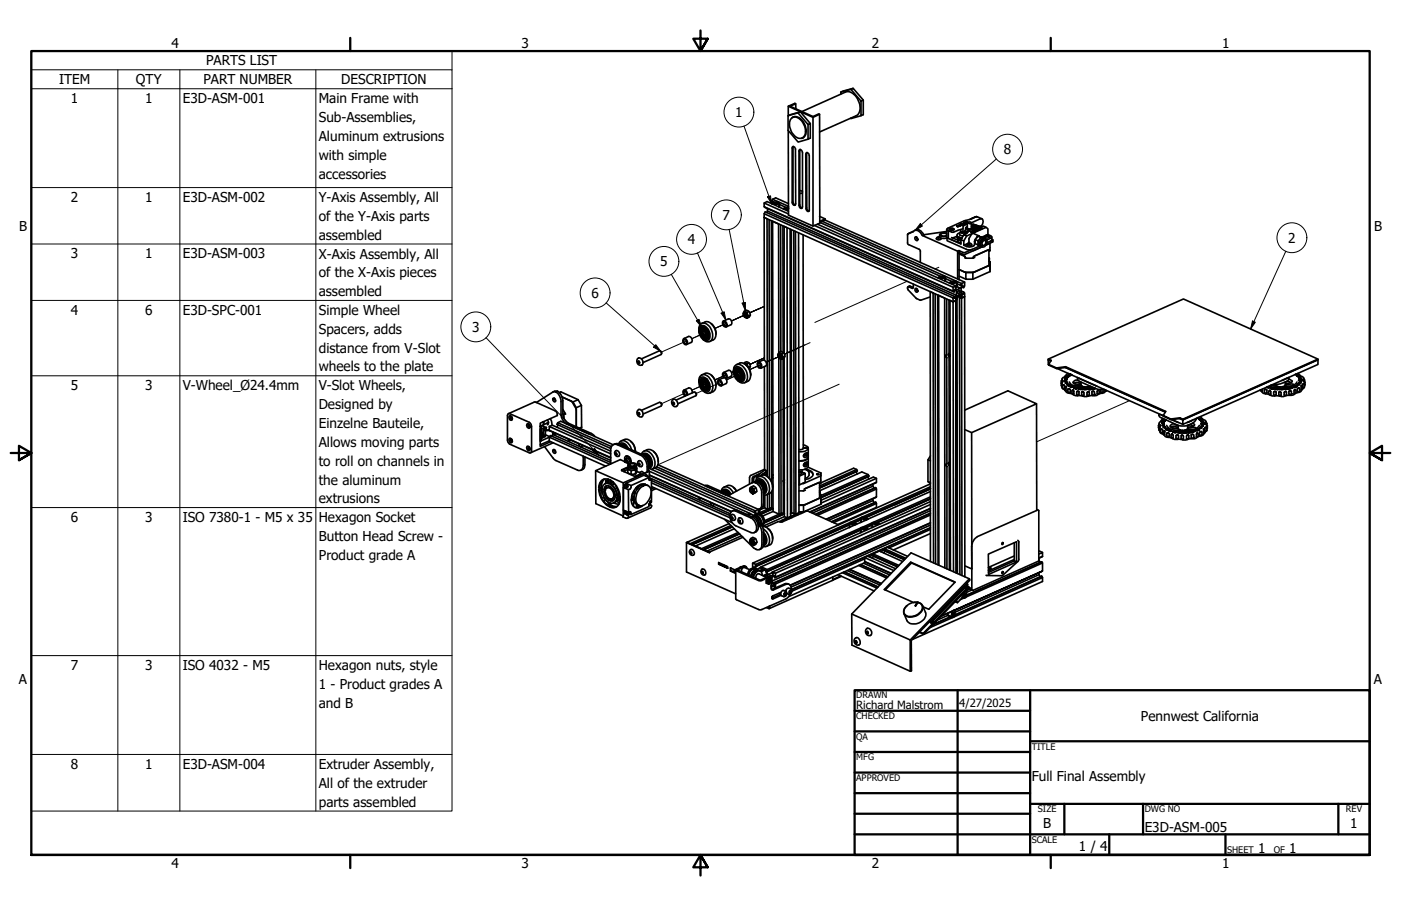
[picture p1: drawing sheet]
<svg xmlns="http://www.w3.org/2000/svg" width="432mm" height="279mm" viewBox="0 0 432 279" stroke-linecap="round" stroke-linejoin="round" font-family="sans-serif">
<defs><g id="words">
<g font-size="4.2">
<text x="52.8" y="14.7">4</text>
<text x="160.8" y="14.7">3</text>
<text x="268.7" y="14.7">2</text>
<text x="376.7" y="14.7">1</text>
<text x="63.5" y="20.2">PARTS LIST</text>
<text x="18.2" y="26">ITEM</text>
<text x="41.9" y="26">QTY</text>
<text x="62.7" y="26">PART NUMBER</text>
<text x="105.2" y="26">DESCRIPTION</text>
<text x="21.8" y="31.8">1</text>
<text x="44.8" y="31.8">1</text>
<text x="56.3" y="31.8">E3D-ASM-001</text>
<text x="98.2" y="31.9">Main Frame with</text>
<text x="98.2" y="37.7">Sub-Assemblies,</text>
<text x="226.6" y="36.1">1</text>
<text x="98.2" y="43.4">Aluminum extrusions</text>
<text x="309.4" y="47.6">8</text>
<text x="98.2" y="49.3">with simple</text>
<text x="98.2" y="55.1">accessories</text>
<text x="21.8" y="62.3">2</text>
<text x="44.8" y="62.3">1</text>
<text x="56.3" y="62.3">E3D-ASM-002</text>
<text x="98.2" y="62.3">Y-Axis Assembly, All</text>
<text x="5.9" y="71.4">B</text>
<text x="98.2" y="68.1">of the Y-Axis parts</text>
<text x="222.7" y="67.8">7</text>
<text x="423.5" y="71.4">B</text>
<text x="98.2" y="73.9">assembled</text>
<text x="212" y="75.3">4</text>
<text x="397.1" y="74.9">2</text>
<text x="21.8" y="79.7">3</text>
<text x="44.8" y="79.7">1</text>
<text x="56.3" y="79.7">E3D-ASM-003</text>
<text x="98.2" y="79.8">X-Axis Assembly, All</text>
<text x="203.5" y="82.1">5</text>
<text x="98.2" y="85.5">of the X-Axis pieces</text>
<text x="98.2" y="91.4">assembled</text>
<text x="182.3" y="91.9">6</text>
<text x="21.8" y="97.1">4</text>
<text x="44.8" y="97.1">6</text>
<text x="56.3" y="97.1">E3D-SPC-001</text>
<text x="98.2" y="97.2">Simple Wheel</text>
<text x="98.2" y="102.9">Spacers, adds</text>
<text x="145.5" y="102.4">3</text>
<text x="98.2" y="108.8">distance from V-Slot</text>
<text x="98.2" y="114.6">wheels to the plate</text>
<text x="21.8" y="120.3">5</text>
<text x="44.8" y="120.3">3</text>
<text x="56.3" y="120.4">V-Wheel_Ø24.4mm</text>
<text x="98.2" y="120.4">V-Slot Wheels,</text>
<text x="98.2" y="126.2">Designed by</text>
<text x="98.2" y="132">Einzelne Bauteile,</text>
<text x="98.2" y="137.8">Allows moving parts</text>
<text x="98.2" y="143.6">to roll on channels in</text>
<text x="98.2" y="149.4">the aluminum</text>
<text x="98.2" y="155.2">extrusions</text>
<text x="21.8" y="161">6</text>
<text x="44.8" y="161">3</text>
<text x="56.3" y="161">ISO 7380-1 - M5 x 35</text>
<text x="98.2" y="161">Hexagon Socket</text>
<text x="98.2" y="166.8">Button Head Screw -</text>
<text x="98.2" y="172.6">Product grade A</text>
<text x="21.8" y="206.6">7</text>
<text x="44.8" y="206.7">3</text>
<text x="56.3" y="206.7">ISO 4032 - M5</text>
<text x="98.2" y="206.7">Hexagon nuts, style</text>
<text x="5.8" y="211.1">A</text>
<text x="98.2" y="212.5">1 - Product grades A</text>
<text x="423.4" y="211.1">A</text>
<text x="98.2" y="218.3">and B</text>
<text x="351.7" y="222.3">Pennwest California</text>
<text x="21.8" y="237.2">8</text>
<text x="44.8" y="237.1">1</text>
<text x="56.3" y="237.2">E3D-ASM-004</text>
<text x="98.2" y="237.2">Extruder Assembly,</text>
<text x="98.2" y="243">All of the extruder</text>
<text x="318" y="240.9">Full Final Assembly</text>
<text x="98.2" y="248.8">parts assembled</text>
<text x="321.5" y="255.4">B</text>
<text x="352.8" y="256.7">E3D-ASM-005</text>
<text x="416.2" y="255.4">1</text>
<text x="332.5" y="262.5">1 / 4</text>
<text x="387.7" y="263.1">1</text>
<text x="397.4" y="263.1">1</text>
<text x="52.8" y="267.7">4</text>
<text x="160.8" y="267.7">3</text>
<text x="268.7" y="267.7">2</text>
<text x="376.7" y="267.7">1</text>
</g>
<g font-size="3.5">
<text x="263.9" y="218.6">Richard Malstrom</text>
<text x="295.7" y="218.1">4/27/2025</text>
</g>
<g font-size="2.8">
<text x="263.9" y="215.4">DRAWN</text>
<text x="263.9" y="221.8">CHECKED</text>
<text x="263.9" y="228.2">QA</text>
<text x="318" y="231.1">TITLE</text>
<text x="263.9" y="234.5">MFG</text>
<text x="263.9" y="240.9">APPROVED</text>
<text x="319.9" y="250.5">SIZE</text>
<text x="352.8" y="250.5">DWG NO</text>
<text x="414.8" y="250.4">REV</text>
<text x="318" y="259.9">SCALE</text>
<text x="378.2" y="263.1">SHEET</text>
<text x="392.6" y="263.1">OF</text>
</g>
</g></defs>
<!-- layer: Tweak Trail (ANSI) -->
<g fill="none" stroke="#000" stroke-width=".31">
<path d="M223.8 99.8l-3.5 1.5M230.1 96.9l-4.7 2.1M235.6 94.5l-4.5 2 3-1.3M279.6 86.7l-28.5 12.7M289.4 82.4l-1.2 .5M211.6 105.2l-7.8 3.4M217.4 102.6l-4.2 1.9M217.4 118.4l-4.2 1.9M222.2 117.9l-7.6 3.4M223.8 115.6l-3.5 1.6M226.1 114.6l-.6 .3M228.2 115.3l-4.3 1.9"/>
<path d="M234.5 112.5l-3.4 1.5M235.6 110.4l-4.5 2M240.8 109.7l-4.6 2M244.7 107.9l-2.9 1.3M246.3 107.2l-4.5 2M249.7 105.7l-7.9 3.5M258.6 118.5l-55.8 24.8M211.6 121l-7.8 3.5M348.1 123.6l-28.6 12.7M286.8 150.9l-11 4.9"/>
</g>
<!-- layer: Visible (ANSI) -->
<g fill="none" stroke="#000" stroke-width=".51">
<path d="M242.9 35.7l3.8-1.2 3 3.6M243 32.8v2.8M243.8 36.6a2.39 2.39 0 0 1 3.7 1.2 3.3 3.3 0 0 1-.4 4.8 3.2 3.2 0 0 1-3.5-2.7l-.3-2.1zM244.2 36.3a2.58 2.58 0 0 1 3.6 1.6 3.4 3.4 0 0 1-.5 4.7l-.3 .1M244.9 35.9l-.6 .3M245.2 32l-.2-.1-2 .9 7.6 3.4M245.3 33.6l-.1-1.6-1.7 .8 7.1 3.1 1.7-.8 .3 .1 .1 33.6-2.1 .9-7.6-3.3v-26.1M245.9 34.8l3.1 3.6 .7-.3v4.5l-.7 .3v-4.5M246.7 34.5l-3.8 1.2v4.5l3.1 3.6 3-.9M247.1 34.4l13.5-6a3.8 3.8 0 0 1 4.2 3.2 3.3 3.3 0 0 1-.9 4.1l-11.3 5M252.6 35.2l-2 1v33.5M262.3 27.6l.7-.4 3.1 3.7-.7 .3z"/>
<path d="M262.3 27.6l-3.2 .8M263 27.2l-3.9 1.2v.6M265.4 35.7l-3.2 .7M266.1 30.9v4.5l-.7 .3v-4.5M244.2 45.4a.64 .64 0 0 1 .7 0 .64 .64 0 0 1 .3 .7v16.8a.56 .56 0 0 1-.6 .4 .56 .56 0 0 1-.4-.7zM244.5 45.1l-.1 17.2 .3 .6 .4 .3M246.3 46.4a.67 .67 0 0 1 .8-.1 .67 .67 0 0 1 .2 .8v16.9a.62 .62 0 0 1-.8 .1 .62 .62 0 0 1-.2-.8zM246.5 58.8l.8 .2M246.6 46.1l-.1 17.1 .3 .7 .4 .2M247.3 59.4l-.8 .3M247.7 42.4l-.5 .2M248.5 47.2l.3-.1 .4 .2 .2 .7v17a.62 .62 0 0 1-.8 .1 .62 .62 0 0 1-.2-.8z"/>
<path d="M248.7 47.1v17.3l.3 .6 .4 .1M235.5 67.1v-1.2l.3-.6 58.3 26.1-.3 .5M235.5 67.1l58.3 26 .9-.5 .3-.5M235.5 65.9l58.3 26 .1 84.4M235.5 63.8l58.6 26.2M235.5 67.1l.9 .4 .1 79.5M235.5 67.1l.1 44M235.5 62.6l7.5 3.4M236.5 64.4l-.2 1.1M236.5 65.1l58.3 26-.4 .7M237 67.8l.2 79.7M237.7 68.1l.2 80.6"/>
<path d="M238 62.9a1.33 1.33 0 0 1 2.1 0v.9M238.1 61.5l-.3 .5 .9 .4M238.1 61.5l4.9 2.1M238.1 61.5l1-.5 3.9 1.8M238.3 62.2l-.4 .6M238.5 62.7l1-.1 .1 .3h-1zM238.9 62.5v.5M239.1 62.4l.7-.2 .4 .3v.6M239.5 62.6v.3M240.1 63.4l.1 .5-.1-.2M240.1 62.7l.1 .3M240.1 63l.1 .1"/>
<path d="M240.2 63.1l2 .8M240.6 69.3l.1 39.2M241.3 69.7l.1 38.9M242.4 64.1v.5M243 63.8l-.3 .1M243 65.2l-6.6-3-.9 .4v1.2l.3 .2 58.3 26v-.5l.3-.2 .4 .4M243 64.1v.4l-.3 .1-.7-.3 .4-.2 .6 .1M243 63.9a1.43 1.43 0 0 0-1.5 .6M243.5 70.7l.1 88.6-.9 .5M243.8 70.8l.2 87.4-.4 .2M244.6 71.1l.1 87.5h.6l-.1-87.2M246.1 71.8l.2 86.4-1 .4"/>
<path d="M247.5 72.5l.1 65.7M251 69.5l42.8 19.1 .8-.4M252 69.2l42.6 19 .4 .3-.5 .1v.4l.5 .3 1-.4-1.2-.6M252.6 68.3l1.7-.8v.4l-1.6 .7M252.6 66.7l1.7 .8M252.7 68.6l37.2 16.6M253.4 68.3l43 19.1M254.3 67.9l43 19.1v1.2l-.3 .5-.5-.2M279.8 72.1l1.6-.7a1.68 1.68 0 0 1 2.8 1.1l10.9 5 .5-.2M279.8 72.1v3.1l3.8 2 .1 3.8M281.4 71.4l-1.6 .7M281.9 71.1a2.1 2.1 0 0 1 2.8 1.4h.2"/>
<path d="M282.1 73.1a.64 .64 0 0 1 .7 .4 .64 .64 0 0 1-.2 .7l-.5-.3zM282.4 73v.5l.4 .5M288.7 73.3l.1-.1a.63 .63 0 0 1 .8-.2 .63 .63 0 0 1 .3 .9 .73 .73 0 0 1-1.2-.5zM289.1 73.3h.5zM289.2 73.2v.2M289.5 73.2v.1M289.6 72.7v.4M289.6 72.4v.8M290 73.4l1.2 .1 .6-.2 .1 .9 6.2 2.8h1.3l2.8-1.2M291.8 70.7v2.6l3.4 1.4M291.8 72.1a1.6 1.6 0 0 0-1.9 .2 1.23 1.23 0 0 0 1.9 .3M291.8 71.9a1.68 1.68 0 0 0-2.2 .6 2.04 2.04 0 0 0 2.2 .3"/>
<path d="M291.8 71.4l-7.1 1M292.6 70.9a.73 .73 0 0 1 .7-.5 .73 .73 0 0 1 .7 .5M292.7 70.5l-.2 .2a.89 .89 0 0 0 1.5 0l-.1-.2M292.9 73.8l3.3 1.4v-1.3l.9 .4v1.3a2.64 2.64 0 0 0 3.1 .2l.3-1.8M292.9 70.6l.7-.1v.2zM293.2 70.5v.2M293.6 70.5v.2M294.9 69.7l.4 .1M295 69.7h.1M295.1 69.7h-.2l.4 .1M295.1 69.7h-.1l.3 .1M295.1 77.5v8.5"/>
<path d="M295.2 74.7l1 .2M295.2 69.7h.3M295.3 69.7l.2 .1M295.3 69.7h.1M295.4 69.7h.3l-.2 .1M295.4 73.1l.4 .1M295.5 69.6h.1M295.5 69.6l-.1 .1M295.6 69.5l.3 .1zM295.6 73.3l.8 .2-.2-.2M295.6 77.9v8.4M295.6 69.5l.1 .1"/>
<path d="M295.7 69.7l-.2 .1M295.7 69.5h-.1M295.7 69.5v.1M295.7 69.5h.1M295.8 73.3l.4 .1M295.8 71.8l-.5 .2a.69 .69 0 0 0-.2 .9 .69 .69 0 0 0 .7 .4h.7M295.8 71.8v.7l1.1 .1M295.8 71.8a.83 .83 0 0 1 1.4 0M295.8 69.4l.1 .1M295.8 69.5l-.1 .1M295.9 69.4l-.1 .3-.2-.2M295.9 69.4v.1"/>
<path d="M295.9 69.5l-.2 .1M296 69.5h.2M296 69.3l-.1 .1M296 69.2l.4 .1M296 69.2l.5 .1zM296 69.3v.1M296 69.4l.2 .1M296 69.4v.1M296.1 70.8l-2.3 .8-1.5-.4v2.3M296.1 70.8v.7M296.2 74.2l-1-.2v.7M296.2 71.7l.7 .1z"/>
<path d="M296.2 69.4v.1M296.2 69.4l-.3 .1M296.3 73.7l-1-.2-.3-.7-1.2 .5h-.5l1.9 .7v.7M296.4 69.1h.1M296.4 69.2h.3M296.4 69.2h.4zM296.4 71.6v.3M296.5 69.3l-.1 .1M296.7 69h.1M296.7 69h.3M296.7 69l.4 .1zM296.7 69v.1"/>
<path d="M296.7 71.6v.2M296.8 69.2l-.2 .1M296.8 70.5l-.7 .3M296.9 69h-.1M296.9 69h.3M297 69h.1M297 69h.2M297.1 74.3l.8-1.5 1.8-.8-1.1 1.6v1.3l-1.5 .7M297.1 68.9l.1 .1M297.1 68.9l-.2 .1M297.1 68.8v.1M297.2 71.8l.6 .3"/>
<path d="M297.2 78.9l-1.6-.7 1.9 .9M297.2 71.8v.5M297.2 69.1h.1M297.4 71.2v.7M297.4 71.8l-.1 .1M297.4 79.1v.3l.3 .2h2.1l.3-.2M297.4 68.6h.2M297.4 68.6h.1M297.5 68.6h.1M297.6 70.3v.9l.5 .4M297.6 70.9l-.1 .5 .6 .4M297.6 68.5h.1"/>
<path d="M297.6 68.5l.4 .1M297.6 68.5h.5l-.1 .1M297.7 68.6l-.1 .2 .3-.1-.3-.1M297.7 68.5l.2 .1M297.7 68.6l.2 .1-.3-.1M297.7 68.6h-.2M297.8 68.5l.3 .1M297.8 72.1l-.7 .3M297.9 72.8l-.8-.4-.9 1.5h-.2a.86 .86 0 0 1-1-.9M298 68.6h.1M298.1 75.3a.71 .71 0 0 1 .8-.3 .71 .71 0 0 1 .5 .6l-.1 .2a.73 .73 0 0 1-1.2-.5zM298.1 68.7a.74 .74 0 0 1 1.2 .1l-.3 .2z"/>
<path d="M298.1 71.5l-.3 .6M298.1 69.9l-.5 .3a1.43 1.43 0 0 0 2.3 0l-.5-.3M298.1 69.1l-1.2 .6-.1 1.8M298.1 68.6h-.1M298.1 68.5v.1M298.1 68.7v1.7M298.1 71.5v.3M298.4 71.1l.2 .2M298.5 75.1h.5l-.5 .1M298.6 71.3l-.5 .2M298.8 75.1v.2M298.9 71.3l-.1-.2-.4-.1v.4"/>
<path d="M298.9 71.2l-.1 .1M299.3 71.6l.5 .1M299.4 71.6h.2M299.4 69.3h.8M299.5 77l-2.1 .9-1.8-.6v.6M299.6 71.6h-.2h.4M299.6 71.6h-.3h.5M299.6 71.5v.1M299.7 71.5h.1zM299.7 71.5h.1M299.8 71.5l.1 .1M299.8 71.5l.2 .1"/>
<path d="M299.8 71.6v.1M299.8 71.5l.3 .1h-.2M299.9 71.4l-.1 .1M300 71.4h.1M299.9 71.4h.1M299.9 71.1l-1.3 .2M299.9 69.7l-.2 .1M299.9 71.1h.1M300 71.4h.4M300.1 71.4h.2zM300.1 71.4h.1M300.1 71.6h-.2"/>
<path d="M300.2 71.4h.2M300.2 69.5l-.7 .4M300.2 71.4h.1M300.3 71.4h-.3h.4M300.3 71.4h-.1M300.3 71.3h.1M300.3 69.7h.1M300.3 71.2v.1M300.4 71.3h.2M300.4 71.3h.1M300.4 71.2h.1M300.4 71.4h.1"/>
<path d="M300.4 70l-.3 .4M300.4 71.2l.2 .1M300.4 71.1l.6 .1zM300.4 71.1l.5 .1M300.5 69.6l-.7 .6M300.5 73.9l1 .4v1.3l-1-.5zM300.5 73.9l.9-1.1 1 .4-.9 1.1M300.5 71.2l-.1 .1M300.5 66.9l-1.3 .7-2 .5-5 2.3-.4 .3 .5 .5M300.6 66.9h.1M300.5 70.4l-.1 .4M300.5 69.4l-.5-.1-.6 .4"/>
<path d="M300.5 70.5l.1 .1M300.5 71.2l.1 .1M300.6 71.3h.1M300.6 66.9l.5-.1 1.5 .7M300.6 70.5l-.1 .1M300.6 69.8l-.1 .2M300.7 70.2v.2M300.7 71.2v.1M300.9 70.9h.1M300.8 70.7h.1M300.9 71l.3 .1zM300.9 71.1h.2"/>
<path d="M300.9 69.7a1.11 1.11 0 0 0-.9 1.2v-.1M300.9 70v.1M300.9 69.5a.92 .92 0 0 0-1.2 .5M300.9 70.4h.2M300.9 69.9l.1 .1M301 71.2h-.2M301.1 70.3l-.1 .2M301.1 70.8l.1 .1M301.1 70.9h.1M301.2 70.9h.1M301.2 70.9h.2M301.2 70.9h.3"/>
<path d="M301.2 69.8a1.01 1.01 0 0 0-.8 1.1M301.2 71.1h-.1M301.2 69.6a1.1 1.1 0 0 0-1.1 .3 1.1 1.1 0 0 0-.2 1.2l-.1-.3 .3 .3M301.3 70.8l-.1 .1M301.3 70l-.1 .2M301.4 70.8l.2-.1 .2 .2zM301.4 70.8l.3 .1M301.4 70.4v.1M301.4 72.8l1.9 .7-.9-.3M301.4 70.9h.1M301.5 70.7l.2 .1M301.5 75.6l.6 .2"/>
<path d="M301.6 70l-.4 .1-.4 .6 .1-.2M301.6 70.2v.1M301.6 69.7a1.11 1.11 0 0 0-1.4 1.3M301.7 70.9h.1M301.7 72.7l-.5 .1-.3 .6M301.7 72.7l.3 .3M301.7 70.2h.1M301.9 70.1l-.6 .4M301.9 70.5h.2M301.9 69.8a1.08 1.08 0 0 0-1.4 1.1M302.1 70.4l.4 .1M302.1 70.4l.4-.1v.2"/>
<path d="M302.1 70.5h.1M302.1 70.5h.2l-.2 .1M302.1 69.8a1.54 1.54 0 0 0 .5-2.4l-3.2 1.3v1.6a.79 .79 0 0 1-1.3 0M302.1 70.4l.2 .1h-.2M302.1 70.4l-.2 .1M302.1 70.5h.2h-.2M302.1 70.4v.1M302.2 70.3l.4 .1zM302.2 70.4h.3v.1M302.2 75.8h.1M302.3 70a.91 .91 0 0 0-1.3 .7M302.5 70.5h.1"/>
<path d="M302.5 70h-.6l-.3 .4M302.6 76.1l-5.2 2.4-1.8-.6M302.7 73.9l-.5 .7-.1 .6M302.8 74.1a.78 .78 0 0 1 1-.4 .78 .78 0 0 1 .4 1.1 1.09 1.09 0 0 1-.5 1.1 1.09 1.09 0 0 1-1.2 0l-.2-.8zM302.9 74.5l.4-.3a.74 .74 0 0 1 .6 .7 .74 .74 0 0 1-.6 .7h-.5l-.2-.4zM303.1 73.7a1.26 1.26 0 0 0-.9 1.9M303.3 73.5v.1a1.23 1.23 0 0 0-1.4 .1 1.23 1.23 0 0 0-.4 1.4l.2 .4 .5 .3M303.7 72.7l.1-.1a.6 .6 0 0 1 .8-.1 .6 .6 0 0 1 .2 .8 .74 .74 0 0 1-1.2-.4zM303.8 73.7a1.39 1.39 0 0 0-1.5 .7 1.39 1.39 0 0 0 .2 1.7h.2M303.9 70.1l-.8-.4-3.2 1.4M304 72.7l.5 .1zM304.2 72.6v.2"/>
<path d="M304.5 72.3v-1.8l-.6-.4-4.1 1.8 1.8 .8M304.5 72.3l1.2 .8-1.6 .9M304.5 72.6v.2M304.5 72.3l-1.9 .9M304.6 77l-4.2 1.9M304.8 79.5v.4M304.9 79.6h-.1M305 76.9l-5 2.2M305.1 75v2.3h-.3l-.1 4.6-4.7 2a5.3 5.3 0 0 1-4.4-.8l2.1 1M305.7 73.8l.2 .3-.5 .3M305.7 73.1l-.1 1.1-1.4 .7M306 74l-.1 .6-2.1 1 1.3-.5"/>
<path d="M216.3 99.8a2.56 2.56 0 0 1 4 1.5 2.56 2.56 0 0 1-1.5 4M219.2 99.8a4.1 4.1 0 0 1 1.5 3.3M222.9 99l1.6-.6a1.1 1.1 0 0 1 .8 1.7l-1.5 .7M222.9 99a1.1 1.1 0 0 1 1.1 .6 1.1 1.1 0 0 1-.2 1.2 1.14 1.14 0 0 1-.9-1.8zM223 99.3a.62 .62 0 0 1 .8 .5 .62 .62 0 0 1-.5 .7l-.4-.6zM229.2 96.4a.88 .88 0 0 1 1 .5 .88 .88 0 0 1-.2 1 1.06 1.06 0 0 1-.8-1.5zM229.4 96.5a.6 .6 0 0 1 .7 .4 .6 .6 0 0 1-.4 .8l-.4-.6zM229.4 95.9a1.21 1.21 0 0 1 1.4 .2 1.21 1.21 0 0 1 .3 1.4l-.8 .6M229.4 95.9l.4 .2a.81 .81 0 0 1 .7 1.1 .61 .61 0 0 1-.3 .8 .61 .61 0 0 1-.8-.3 1.2 1.2 0 0 1 0-1.8zM229.6 96.6a.49 .49 0 0 1 .5 .4 .49 .49 0 0 1-.4 .5l-.3-.5zM230.8 96.1l-.5 .2M231.3 97.2l-.6 .2"/>
<path d="M279.8 88.5l.6-.3 1.1 .4M281.5 88.6l-.3 .4-1.1-.5a.51 .51 0 0 0-.4 .4 .51 .51 0 0 0 .2 .5l2.5 2.7 1.2 .5 3.1-1M281.5 87.6v1M282.4 89v.3l.5 .6M287.6 90.4l.1 83.1M287.7 90.4l-1-.5 .1 83.3M288.2 90.6l.2 83.3M289 90.9l.1 83.3M289.2 85.7a1.33 1.33 0 0 1 2.1 0v1M289.3 91.1l1.8 .8 .1 83.2M289.3 91.1l.1 83.2M289.7 85.5l.9-.1 .2 .3-1 .1z"/>
<path d="M290.1 85.3v.6M290.3 85.2l.7-.1 .3 .2 .1 .6 2 .9M290.6 85.4v.3M291.3 86.2l.1 .5-.1-.2M291.3 85.6v.3M291.8 92.2v17.1M292.5 92.5l.1 83.3M292.7 87.3a1.31 1.31 0 0 1 2.1 0v1M293.2 87.1l.4-.2 .7 .3-.4 .2zM293.6 86.9v.5M293.8 88.6v1.2M293.8 86.7h1l.2 .8 1 .5 .4-.6"/>
<path d="M294.1 91.4v.5l.3-.1-.3-.1M294.1 87v.3M294.2 89.4l.6 .3v1.4M294.6 92.6l-.8 .5-1-.5 .1 83.3M294.8 87.2l.2 .2M294.8 87.8l.2 .5-.2-.2M294.8 88.3h.2M294.8 87.4h.2M294.9 91.4h.4M295 91.6l.1 85.2M295 91.2l1.4 .7M295.3 89.7l.2-.1a.42 .42 0 0 1 .3 .6 .42 .42 0 0 1-.7 .1z"/>
<path d="M295.5 91l1 .4-.5 .2M295.6 85.2l2.1 .9M295.7 91.6l-1 .2M295.7 91.9l.1 85.3M295.8 91.7v.1M295.9 90.8l.6 .3v.3M296 91.8l-.3 .1h.7l.9-.4 .1 86.4M296.1 87.9l.4 .2v-.3l-.5 .2M296.2 89.7l.8 .3v.6M296.4 91.9l.1 85.6M296.5 91.1l-.5-.4-1 .5-.4 1.1 .4-.2-.4-.2M296.5 88.1l-.5 .8"/>
<path d="M297 88.7v-.5l-.8 .8v1.4l.5 .3 .3-.1-.8-.3M297 90l.3 .4v1.1l-.9 .4-1.4-.7M297.3 87l-.9 .4M297.7 84.1v2h2.1v-2M297.7 84.1h2.1M304.8 80.6l.4 .2M304.9 80v.7M305.1 81.7l-5.3 2.4M305.1 83.8l-5.3 2.3M305.1 81.7v2.1M305.2 80.8l-.1 3M305.2 80.8l-.1 .9"/>
<path d="M196.4 110.7a1.16 1.16 0 0 1 1.6 .3 1.16 1.16 0 0 1-.2 1.6 1.26 1.26 0 0 1-1.3-.5 1.26 1.26 0 0 1-.1-1.4zM196.7 111.3l.3 .1v.7l-.5-.5zM196.8 111.4l.2 .5M196.9 111.4l-.4 .2M197.2 111.9l-.5 .1M197.7 110.7l5.5-2.5a.67 .67 0 0 1 .6 .4 .67 .67 0 0 1-.1 .7l-5.5 2.5M203.6 108.3l.3 .7M210.7 104.5a1.04 1.04 0 0 1 1.1 .6 1.04 1.04 0 0 1-.3 1.2 1.17 1.17 0 0 1-.8-1.8zM210.8 104.8a.61 .61 0 0 1 .8 .4 .61 .61 0 0 1-.4 .8l-.4-.5zM210.8 104.5l1.4-.7a1.11 1.11 0 0 1 1 .6 1.11 1.11 0 0 1-.2 1.2l-1.4 .6M215.4 117.8a1.68 1.68 0 0 1 .6-2 1.68 1.68 0 0 1 2.1 .2 3.7 3.7 0 0 1 .9 5.1l-1 .2-1.5-.9M215.4 101.9a1.68 1.68 0 0 1 .8-2.1 1.68 1.68 0 0 1 2.2 .6 3.7 3.7 0 0 1 .6 4.8l-1.1 .2-1.4-.9"/>
<path d="M215.6 102.1a1.06 1.06 0 0 1 .7-1.3 1.06 1.06 0 0 1 1.3 .5 2.04 2.04 0 0 1 .2 3.3h-.6l-.6-.4M215.7 118a1.13 1.13 0 0 1 .9-1.3 1.13 1.13 0 0 1 1.3 .8 1.98 1.98 0 0 1-.1 3h-.6l-.6-.4M215.8 100.6a2.1 2.1 0 0 1 2.9 1.9 1.65 1.65 0 0 1-1.1 2.5 3 3 0 0 1-1.8-4.4zM215.9 116.5a2.24 2.24 0 0 1 2.9 1.9 1.62 1.62 0 0 1-1.3 2.5 3.1 3.1 0 0 1-1.6-4.4zM216 101.2a1.4 1.4 0 0 1 2.1 1 1.46 1.46 0 0 1-.7 2.4 2.5 2.5 0 0 1-1.4-3.4zM216.2 116.9a2.15 2.15 0 0 1 2 3.2 1.37 1.37 0 0 1-2.2-.8l-.3-1.6zM216.2 101.5a1.16 1.16 0 0 1 1.2-.1 1.16 1.16 0 0 1 .6 1 1.04 1.04 0 0 1 .1 1.3 1.04 1.04 0 0 1-1.1 .4 2.1 2.1 0 0 1-.8-2.6zM216.2 117.3a1.59 1.59 0 0 1 2 1.9 .91 .91 0 0 1-.8 1 .91 .91 0 0 1-1-.7l-.5-1.5zM216.3 115.6a2.56 2.56 0 0 1 4 1.6 2.63 2.63 0 0 1-1.5 4M216.3 116.8a2.18 2.18 0 0 1 2.1 3l-.5 .6M216.3 100.9a2.2 2.2 0 0 1 2.2 2.7l-.6 .9M216.3 118.2a.64 .64 0 0 1 .6-.6 .64 .64 0 0 1 .7 .6l.2 1.1-.5 .3-.4-.2"/>
<path d="M216.3 102.4a.64 .64 0 0 1 .6-.7 .64 .64 0 0 1 .7 .6 .73 .73 0 0 1 .3 .9 .73 .73 0 0 1-.9 .4l-.1-.1M216.3 118.2v.1M216.4 102a1.04 1.04 0 0 1 1.2 .4 1.04 1.04 0 0 1 0 1.2 1.16 1.16 0 0 1-1.2-1.6zM216.5 117.2a1.74 1.74 0 0 0-.3 1.8 1.74 1.74 0 0 0 1.5 1M216.5 101.3a1.74 1.74 0 0 0-.3 1.8 1.74 1.74 0 0 0 1.5 1M216.5 117.8a.96 .96 0 0 1 1.2 .6 .96 .96 0 0 1-.5 1.2 1.27 1.27 0 0 1-.7-1.8zM216.7 118a.69 .69 0 0 1 .7 .4 .69 .69 0 0 1-.2 .9l-.5-.4zM216.7 117.6a1.18 1.18 0 0 1 1 .7 1.18 1.18 0 0 1-.1 1.3M216.7 102.2a.6 .6 0 0 1 .8 .4 .6 .6 0 0 1-.5 .8l-.4-.5zM216.7 101.7a1.15 1.15 0 0 1 1 .7 1.15 1.15 0 0 1-.2 1.3M216.8 103.5h.1M217.2 118.1l-.2-.1a.53 .53 0 0 0-.2 .8 .53 .53 0 0 0 .7 .2l.1-.2"/>
<path d="M217.2 102.2l-.3-.1a.6 .6 0 0 0-.2 .8 .6 .6 0 0 0 .8 .2v-.2M217.4 117.4a.9 .9 0 0 0-1.2 0 .9 .9 0 0 0-.1 1.2 1.35 1.35 0 0 0 1.8 1.4l.3-.9M217.4 101.5a.93 .93 0 0 0-1.2 0 .93 .93 0 0 0-.2 1.2 1.26 1.26 0 0 0 .7 1.2 1.26 1.26 0 0 0 1.4-.1l.1-.5M217.9 104.5h.1M219.3 115.7a3.8 3.8 0 0 1 1.4 3.2M221.3 117.3a1.03 1.03 0 0 1 1.2 .4 1.03 1.03 0 0 1-.2 1.3 1.19 1.19 0 0 1-1-1.7zM221.5 117.5a.69 .69 0 0 1 .8 .4 .69 .69 0 0 1-.3 .8l-.5-.4zM221.5 117.2l1.4-.7a1.1 1.1 0 0 1 .9 1.8l-1.6 .7M222.9 115.3a.63 .63 0 0 1 .9 .3 .63 .63 0 0 1-.3 .9l-.5-.5zM223 114.9l1.5-.7a1.1 1.1 0 0 1 1 .7 1.1 1.1 0 0 1-.2 1.2l-1.5 .6M223.1 116.5a.8 .8 0 0 1-.5-1 .8 .8 0 0 1 .9-.6 1.01 1.01 0 0 1 .1 1.8M226.1 114.6a1.7 1.7 0 0 1 .8-2.1 1.7 1.7 0 0 1 2.2 .7 3.6 3.6 0 0 1 .6 4.7l-1 .2-1.4-.9"/>
<path d="M226.4 114.8a1.13 1.13 0 0 1 .9-1.3 1.13 1.13 0 0 1 1.3 .9 1.75 1.75 0 0 1-.4 2.9l-.9-.4M226.6 113.3a2.23 2.23 0 0 1 2.8 2 1.59 1.59 0 0 1-1.2 2.4 3.1 3.1 0 0 1-1.6-4.4zM226.6 113.9a1.45 1.45 0 0 1 1.5-.1 1.45 1.45 0 0 1 .8 1.3 1.3 1.3 0 0 1-.7 2.2 2.4 2.4 0 0 1-1.6-3.4zM226.9 114.1a1.67 1.67 0 0 1 2 2.2 .94 .94 0 0 1-.9 .7 .94 .94 0 0 1-.9-.7l-.5-1zM226.9 113.6a1.79 1.79 0 0 1 2.1 1.5 1.58 1.58 0 0 1-.4 2.2M227 115.1a.67 .67 0 0 1 .6-.7 .67 .67 0 0 1 .7 .6 .78 .78 0 0 1 .3 .9 .78 .78 0 0 1-.8 .5l-.3-.2M227 112.5a2.52 2.52 0 0 1 3.9 1.5 2.65 2.65 0 0 1-1.4 4M227.2 114.6a.96 .96 0 0 1 1.1 .6 .96 .96 0 0 1-.4 1.2 1.27 1.27 0 0 1-.7-1.8zM227.2 114a1.74 1.74 0 0 0-.2 1.8 1.74 1.74 0 0 0 1.5 1M227.3 115.1a.58 .58 0 0 1 .9 .2 .58 .58 0 0 1-.5 .8l-.3-.3zM227.3 116.9h.1M227.3 114.5a1.1 1.1 0 0 1 1.2 .6 1.1 1.1 0 0 1-.3 1.3"/>
<path d="M227.9 114.9h-.1a.52 .52 0 0 0-.4 .7 .52 .52 0 0 0 .8 .2v-.2M228.2 114.2a.92 .92 0 0 0-1.3 0 .92 .92 0 0 0-.1 1.2 1.27 1.27 0 0 0 .6 1.2 1.27 1.27 0 0 0 1.3 0l.2-.6M229.3 112.1l.1-.1a1.41 1.41 0 0 1 1.3 1.3M229.4 112.2l.5 .1 .4 .6M229.5 111.8a1.17 1.17 0 0 1 1.5 .3 1.17 1.17 0 0 1-.1 1.6M229.8 112.5l.2 .1M229.9 112.5a4.1 4.1 0 0 1 1.5 3.3M230.9 112l-.6 .2M231.3 113l-.7 .3M233.6 111.8a.99 .99 0 0 1 1.1 .5 .99 .99 0 0 1-.3 1.2 1.13 1.13 0 0 1-.8-1.7zM233.7 111.7l1.4-.6a1.1 1.1 0 0 1 1.1 .6 1.1 1.1 0 0 1-.2 1.2l-1.5 .6M233.7 112a.69 .69 0 0 1 .8 .5 .69 .69 0 0 1-.3 .8l-.5-.5z"/>
<path d="M235.6 113v32M240 109.1a.85 .85 0 0 1 .9 .5 .85 .85 0 0 1-.2 1 1.08 1.08 0 0 1-.7-1.5zM240 108.8v-39.7l-1.9-.8 .2 89.4 1.8 .9M240 110.2l.1 48.4h.6v-47.9M240.1 109.3a.56 .56 0 0 1 .7 .4 .56 .56 0 0 1-.4 .7l-.4-.5zM240.2 108.6a1.17 1.17 0 0 1 1.6 .7 1.17 1.17 0 0 1-.8 1.5M240.2 108.6l.1 .2a1.24 1.24 0 0 1 .8 1.7l-.1 .2a1.17 1.17 0 0 1-1.1-.7 1.17 1.17 0 0 1 .3-1.4zM240.3 109.3a.49 .49 0 0 1 .5 .4 .49 .49 0 0 1-.3 .5l-.4-.7zM241.4 110.6v47.6l.3 .2-6.1 2.8 6.1-2.7M241.6 108.8l-.6 .2M241.7 109v-39.2l.9 .4 .1 89.6-1-.5v-48.9M241.9 109.9l-.5 .2"/>
<path d="M291.8 109.3v1.1l-.3-.5zM291.8 110.4v32.5M292.5 109v1l-.2-.4zM292.5 109v1M292.9 109.3v.6M323.1 111v-.3l.9 .4-.8 1.3M323.1 110.7l41.6-18.5 41.5 18.5v.2l-41.6 18.6M323.1 111l.1 1.5M323.1 111l.7 .3M325.6 113.7l2.8-.4v-.2l30.9 13.8-.8 1.2 2.4 1.1v.2l-2.4-1.1v-.2M325.9 113.7l32.6 14.5M327.4 117.9l-.3 .3"/>
<path d="M327.5 118.7h.4l.2 .2v.8a.33 .33 0 0 1-.4 .2 .33 .33 0 0 1-.2-.3zM327.6 117.7l-.1-.5-.3 .1-.1 1.6 .2 .3M327.7 117.5l-.4 .5v1.6l.9 .5M328.1 116.7v.1M328.2 117.5l.3-.4 .2 .4M328.2 119.4h.3v1.1l-.3-.2zM328.2 116.8l.2 .2M328.4 116.8l-.1 .2 .4-.2M328.4 116.8l-.3-.1 .6 .1M328.4 116.8l.3 .1M328.4 116.6v.2M328.4 116.8h.1"/>
<path d="M328.4 116.6l.5 .1-.2-.1M328.4 116.6l.1-.1h.5l-.5 .1h.2M328.4 116.5v.1M328.4 113.1l-2.8 .4v.2l-2.4-1.1v-.2l2.4 1.1M328.4 113.3l30.8 13.8M328.5 118.1l-.1 .1M328.5 119.2v.1M328.5 115.9l-.3 .1v.2M328.7 117.5l.2 .5M328.7 117.5l-.2-.4-.4 .4 .4 .6M328.7 117.5l.2 .6M328.7 116.8l.1 .1"/>
<path d="M328.7 116.6v.1M328.7 116.1v.1M328.7 116.9v.1M328.9 118l.1 .5-.7-.4h.2M328.9 118h.1M328.9 118.7l.3 .1M328.9 116h.1M329 115.9l.8-.1-.6 .1 .2 .2zM329 118.7h.1M329.1 116.2h-.4l.4 .1M329.1 118.6h.3zM329.1 115.8v.1"/>
<path d="M329.1 116.2v.1M329.2 120h.6l.1 .8a.4 .4 0 0 1-.4 .3 .4 .4 0 0 1-.4-.3zM329.2 116.1v.1M329.2 115.8l-.1 .2M329.2 116.1h.2l-.5-.1 .3 .1-.1 .1M329.2 116.1l.1 .1M329.2 116.2h.1M329.2 115.8l.1 .1M329.3 116.2l-.2 .1M329.3 115.2a.96 .96 0 0 0-.9 .9l-.2 .1a.88 .88 0 0 0-.9 1M329.3 118.7h.1M329.4 118.9h-.2"/>
<path d="M329.4 118.8v.1M329.4 118.9h.2M329.4 118.9v.1M329.4 118.6h.1M329.4 115.6v.1M329.4 118.7h.1M329.4 115.6h.1M329.4 118.6v.1M329.5 115.7l.1 .1M329.5 116h.1M329.5 115.6v.1M329.6 119.1l.3-.2-.1 .2h.5z"/>
<path d="M329.6 117.8a5.7 5.7 0 0 0 5.4 1.8l1.8-.2M329.6 115.7h.3M329.6 115.7v.1M329.6 118.9v.1M329.8 119.1h.1M329.8 118.9h.1M329.8 119.1h-.2M329.8 118.9l-.1 .1M329.8 118.6l-.7 .2-.2-.2 .4-.1 .1 .2M329.8 118.8v.1M329.8 118.6l-.4 .1M329.8 115.4h.1"/>
<path d="M329.8 118.6h.1M329.9 115.4l.6 .3-.3-.1M329.9 115.4v.1M329.9 115.6l.1 .1M329.9 115.7v.1M329.9 118.9l-.1 .2M329.9 115.5l.1 .1M329.9 119.2l-.1 .1M330 115.5h.1M330.1 115.6h.1M330.1 119l-.1 .1M330.3 119.1h.1"/>
<path d="M330.4 119.2l-.5 .1h.6M330.4 119.2l.2 .1M330.4 119.1l-.1 .2M330.4 119.2v.1M330.5 119.3l-.2 .1 .3-.1M330.5 119.3h.1M330.6 119.3h.1M331 118.3l1.1-.4 1 .5M331 119.6v.1M331.2 119.4l-.2 .3M331.3 119.9l.4-.3 .3 .1zM331.4 119.6h-.4l.3-.2-.3 .2 .3 .1"/>
<path d="M331.4 119.6l-.1 .1M331.5 119.6l-.2 .1M331.5 119.6l-.1 .1M331.5 119.6h-.1M331.6 119.8v.1M331.7 119.6l-.3 .3M331.7 119.6v.1M331.7 119.7l.2 .1zM331.9 119.8v.1M332 119.3h1.1l.2 .1M332 119.8h-.1M332.1 116.4l.1 .7 .6 .6 5.3 2.3 2.3 .1"/>
<path d="M332.2 119.8l3.1 .2-2.3 .1zM332.4 117.3h-1a.61 .61 0 0 0-.6 .9l2.3 .4M332.4 119.9h.8M332.5 116.6l5.6 2.5M332.7 117.6l.5 .3-.1 .7M333.1 118.6l.5 .5M333.2 118.9h-2.3M333.2 119.9l1.9 .2M333.6 119.1l-.5 .5M334.4 119.3l-.6 .3M335 119.3l.7 .3M335.6 120h-.1"/>
<path d="M335.8 119.1l-.8 .2-1.4-.2M335.8 119.1l.7 .4M335.9 119.9v-.2v.4M335.9 119.9l-.4 .1 .4 .1M335.9 119l-.1 .1M335.9 119.9v.1M335.9 119.7l.1 .4M335.9 119.8h-.1M336.2 119.8l.5 .2-.5 .1zM336.2 119.9v.1M336.2 119.2l-.2 .1M336.2 119.9l-.1 .1"/>
<path d="M336.2 120l.3-.1-.1 .1M336.2 120h.2M336.5 119.9h.1M336.5 119.8l.6 .1v-.2l.1 .3-.3-.2v.2zM336.5 120h.1M336.7 119.8l.2 .2M336.9 119.8v.2M336.9 119.7l-.1 .1M337.1 119.7v.1M337.1 119.9h.1M337.1 119.8l.1 .2M337.2 119.6l.3 .3-.1-.1"/>
<path d="M337.4 119.7v.1M337.4 119.8h.1M337.4 119.8v.1M337.4 119.7l-.1 .1M390.8 119.3l-.4 .1M390.8 119.3h.1M390.8 119.3l-.2 .2M390.9 119.3l-.4 .2 .5-.1M390.9 119.3l.2 .1M391 119.4l-.1 .2M391.1 119.4l-.2 .2 .1-.2M391.1 119.4h.1"/>
<path d="M391.1 119.4l-.1 .1M391.5 118.9h1.9M391.7 119.8h.1M391.7 119.6l-.2 .2M391.7 119.6h.1M391.9 119.8v.1M392 119.8h-.3l.2-.2-.4 .1 .4 .1M392 119.8h-.1M392.1 119.6l-.2 .2M392.1 119.6l-.1 .2M392.2 119.7l.5 .1-.7 .2zM392.2 119.7l-.2 .3"/>
<path d="M392.2 119.9v.1M392.3 119.7l-.1 .1M392.4 119.4l.9-.1 .2 .2M392.5 119.7v.1M392.6 119.8h.1M392.6 119.9l-.1 .1M392.6 119.9l-.3 .1M392.6 119.9l-.3-.1v.2M392.6 119.8v.2M392.9 118.6h.3l.6 .6M392.9 119.9l3.1 .1-.9 .2h-1.4zM393.8 119.2l-.4 .4"/>
<path d="M393.8 119.9l2 .1M393.8 119.9l-.7 .1M394.6 119.3l-.5 .3M395.3 119.3l.7 .3M395.9 119l1 .4M396.1 117.9a1.47 1.47 0 0 1 1.8 .1M396.1 120h.1M396.1 117.8l.1 .9M396.2 118.7a2.31 2.31 0 0 1-2.4 .5M396.2 118.7l2.3-.3 .2 .2-.2 .3M396.2 120l.1 .1M396.2 120l.3-.2-.1 .2"/>
<path d="M396.2 120h.2M396.4 119.7l.3 .3M396.5 119.8l-.1-.2 .2 .4M396.5 119.8l-.4 .1 .5 .1M396.5 119.8v.1M396.6 120h.1M396.7 119.8l.6 .1-.5 .1zM396.8 116.5l-1.8 .8M396.8 119.8l-.1 .1M396.8 119.8l.1 .1M396.9 119.9h.2M396.9 119.7v.1"/>
<path d="M397.1 119.9v.1M397.1 119.7l.4 .1v-.2l.2 .2v-.2l.2 .2zM397.1 119.8h.2M397.2 116.4l-.1 .7a6.8 6.8 0 0 1-3.7 1.5l-1.6 .1M397.2 117l1 .4a.45 .45 0 0 1 0 .5 .45 .45 0 0 1-.5 .1l-1.5 .4M397.2 119.8v.2M397.3 119.8v.1M397.3 119.6l.1 .2M397.5 119.6l.1 .3M397.5 119.8h.1M397.5 119.6l-.1 .1M397.5 119.6v.1"/>
<path d="M397.7 119.6h-.1M397.7 119.7v.1M397.7 119.6l.1 .2M397.8 119.5l.1 .1M397.9 119.6h.1M398 119.6h.1M398 119.5l-.1 .1M398 119.4l.5 .2-.3-.1M398 119.4l-.1 .2M398 119.4v.1M398 119.7l.1 .1M398.1 119.1l-1.9 .1"/>
<path d="M398.2 119.5l-.2 .1M398.2 119.5l.2 .1M398.6 119.3l.3 .1zM398.7 119.2v.1M398.9 119.3v.1M399 119.1h.1M399.1 119.2l-.2-.1 .5 .2-.5 .1M399.1 119.2l-.2 .1M399.1 115.5l.6 .1-.3-.2 .2 .2M399.1 119.2l.1 .1M399.1 119.3v.1M399.2 119.1l.5-.1-.2 .2"/>
<path d="M399.2 119.1l.5 .2-.2-.1M399.2 119.1h.1M399.2 119l-.1 .1M399.3 119.1h.2M399.3 119.1v.1M399.4 119.2h.1M399.5 119v.1M399.5 119l-.2 .1M399.5 118.9v.1M399.5 119.1h.2M399.5 119.1v.2M399.6 119.1h.1"/>
<path d="M399.7 115.8l-.1 .1M399.7 115.9h.3M399.7 117.8a5.8 5.8 0 0 1-5.3 1.8l-3.2-.5M399.7 115.9v.1M399.8 115.8h.1M399.8 116h.1M399.9 119.9l.6-.2 .1 .9a.36 .36 0 0 1-.4 .3 .36 .36 0 0 1-.3-.2zM399.9 118.4l-.2 .5M399.9 115.8l.1 .1M399.9 115.8l-.2 .1M399.9 118.5l.1 .1M400 115.9v.1"/>
<path d="M400 118.5l-.1-.1-.2 .5 .9-.3h-.2M400 115.1l.8 .9a.98 .98 0 0 1 1 .9M400 118.5v.1M400.2 115.8h-.6l.2 .2M400.2 115.8h.2l-.6 .2M400.2 115.8l-.1 .2M400.2 115.8v.1M400.2 117.3l.9 .1zM400.2 116h.1M400.3 116.6l.5-.2-.4 .1 .3 .1M400.3 116.6h.2M400.3 116h-.4l.5 .1"/>
<path d="M400.3 116l.1 .1M400.3 116.6h.1M400.4 116.1l-.4 .2 .4-.2M400.4 118.6h.1M400.4 116.1v.1M400.4 116.7h.6l-.4 .1 .5 .1-.6 .1 .4-.1zM400.4 118l-.4 .5M400.4 118l.4-.4 .2 .4-.6 .6M400.4 118l-.4 .6M400.4 115.6l.4 .3M400.4 115.8h.1M400.5 116.1h-.1"/>
<path d="M400.5 116.6h.1M400.5 116.6v.1M400.6 117l.5 .2h-.5zM400.6 117.4h.1M400.6 117.3l.5 .1zM400.6 116.8h.1M400.6 117.1v.1M400.6 117.2h.1M400.6 117.1l.2 .1M400.6 117.3h.1M400.6 117.3v.2M400.6 116.8v.1"/>
<path d="M400.7 116.6h.2h-.4M400.7 116.6h.1M400.8 117l.3 .1-.3 .1M400.8 117l-.2 .1M400.8 117.6l-.4 .4M400.8 116.8h.1M400.8 116.4v.1M400.8 117h.1M400.8 117.2h.1M400.8 117.7l.2 .3M400.9 116.9h.1M400.9 116.6h.1"/>
<path d="M401 117.3l.1 .1M401 117.1l.1 .1M401 116.7v.1M401.1 118.9v1.4M401.1 119l.3 .2v.9l-.3 .2M401.1 116.8v.1M401.1 117.1v.1M401.1 117.4l-.1 .1M401.1 117.2h-.1M401.6 117.2l.4 .5v1.7l-.2 .2h-.4M401.6 117.3l.2-.4 .2 .1 .1 .7M402 117.7l.2 .1v.9l-.2 .2"/>
<path d="M402 118.6l-.2-.2h-.2l-.2 .7M402 119.3l-.6 .5M406.2 110.7l-41.6 18.6v.2l-.9-.4 .9 .4M156.5 127.7l.6-.1 6 2.6 .6 .7 .1 8.2-.3 .5-6.4-2.6-.6-.7zM156.7 127.6l8.1-3.6 6.5 2.8 .5 .8v.5l-5.3 2.4v7.2l3.2-1.5M157 135.3a.72 .72 0 0 1 .8 .4 .72 .72 0 0 1-.3 .9l-.5-.5zM157 128.3a.68 .68 0 0 1 .8 .4 .68 .68 0 0 1-.3 .9l-.5-.4zM157.6 128.8l.2 .1M157.6 135.7l.2 .2M157.7 128.6l-.4 .3M157.7 135.5l-.4 .4M157.8 129.1l-.3 .1h.3v-.4l-.3-.3h-.2l.2 .7"/>
<path d="M157.8 136.1h-.3h.3v-.4l-.3-.3h-.2l.2 .7M162.4 137.7a.72 .72 0 0 1 .9 .4 .72 .72 0 0 1-.4 .9l-.5-.4zM162.4 130.7a.72 .72 0 0 1 .9 .5 .72 .72 0 0 1-.4 .9l-.5-.5zM162.8 131l.2-.1 .3 .7-.3 .1zM162.8 137.9h.2l.3 .3v.4h-.3l-.2-.3zM163.1 131.2l.2 .2M163.1 131.1l-.3 .3M163.1 138l-.3 .3M163.1 138.2l.2 .1M163.3 131.6l-.3 .1M163.3 138.5l-.3 .1M166.5 131.5l.3 .6"/>
<path d="M166.5 132.3v3.6M166.8 132.1v3.7l-.3 .3M166.8 132.1l.2 .1M166.9 131.3l1.2 .5v.2M166.9 131.3l-.4 .1M167 132.2v2.9h-.2M167.4 130l.2 .5-.1 .5-.1-.9M167.7 132.1l.7-.3-.7 .3M167.8 137.7l3.3 4.2 6.9 3.1a1.27 1.27 0 0 0 1.3-.2 1.27 1.27 0 0 0 .5-1.3v-2.8M168.1 133.6v1l-1.1 .5M168.1 131.8l-1.1 .4M168.1 134l1.3 .7"/>
<path d="M168.3 132.5h.9M168.3 132.7h1v-1.2l18.9 8.5M168.4 131.8l-.5 2.7-.7 .3 .5-2.7-.5 2.7M168.5 130.6l.4 .2M168.7 129.5a1.03 1.03 0 0 1 0 1.5M168.9 130.4h.1M169 130.3l-2.1 1M169.3 131.5l.9-.4 18 8M169.3 134.8l.3-.5 18.6 8.3M169.3 136l-2.8 1.2M169.4 134.8l-2.6 1.2M169.6 129.1l.4 .8 .1 1.3"/>
<path d="M170 134.5l.4-.5 17.8 8M170.4 133.2v.8M170.5 138.7a.56 .56 0 0 1 .7 .4 .56 .56 0 0 1-.4 .7l-.4-.5zM170.5 122.8a.62 .62 0 0 1 .7 .4 .62 .62 0 0 1-.3 .8l-.5-.6zM170.6 133.3l.3 .6 .2-.3M170.6 136.5l-7.1 3.1M170.9 138.7l.4 .8M170.9 122.8l.4 .8M170.9 133.5l.2 .3M171.3 120.9a3.4 3.4 0 0 1 1.6 2.9v4a3.8 3.8 0 0 0 1.8 2.9l7 3.2M171.3 120.9l-.8-.1-5.2 3.3M171.8 120.7a3.7 3.7 0 0 1 1.7 2.9v3.9a3.4 3.4 0 0 0 1.8 3.1l6.9 3.1 1.1 .9"/>
<path d="M171.8 120.7l-.6-.1-.8 .3M171.8 120.7l-.5 .2M171.9 130.4l.9-.5 16.2 7.3M172 131.1l-.4 .7M172.4 121.1l.4-.3 5.4 2.5M173.5 126.2l.6 1.1v.4M173.7 127.7v1.1M175.2 135.4l.3 .6 .3-.4M175.5 135.6l.2 .2M176.6 124l-3.4-1.6 2.9 1.3 1.5 2.7M176.6 124l1 1.7M177.6 125.7v5.9"/>
<path d="M178.2 123.3l1 1.7M178.2 123.3l-1.6 .7M178.4 136.8a.66 .66 0 0 0 .2 .8 .66 .66 0 0 0 .9-.1v-.2M179.2 125l.1 6.8M179.2 125l-1.6 .7M179.3 131.8l-.5 .3M179.3 131.8l-.7 .2M188.5 137.7l-16.6-7.3-.3 .5 16.6 7.4M189.1 137.1l1.3-.3 7.4 3.3a4.1 4.1 0 0 1 2.1 3.7v1.5M189.7 139.1a.91 .91 0 0 1 1.2 .5 .91 .91 0 0 1-.7 1.2 1.11 1.11 0 0 1-.5-1.7zM189.7 139.7h.2l.2 .6h-.2zM189.9 140l.2 .2-.2 .1"/>
<path d="M189.9 139.7v.3M189.9 140h-.2M190.6 136.9a1.69 1.69 0 0 1 1.6-1 1.69 1.69 0 0 1 1.5 1l1 1.8M190.9 137a1.56 1.56 0 0 1 2.5 .9l.3 .3M191.3 137.2l.8-.1 1.1 .9M191.3 137.2h.9l.8 .8M191.4 137.2a1.55 1.55 0 0 1 1.8 .8M191.5 136a2.59 2.59 0 0 1 4 1.7l.3 1.5M191.8 137.5l.7 .2zM194.4 136.1a3.8 3.8 0 0 1 1.4 3.2M196.6 126.5a1.12 1.12 0 0 1 1.3 .1 1.12 1.12 0 0 1 .3 1.3 .95 .95 0 0 1-1.1 .6 .95 .95 0 0 1-.8-1.1zM196.7 127.2l.3 .1v.7l-.3-.1z"/>
<path d="M196.8 127.3l.2 .5M196.9 127.3l-.3 .1M197.2 127.8l-.5 .1M197.7 126.6l5.6-2.5a.74 .74 0 0 1 .5 1.1l-5.6 2.5M198.5 139.1a2.74 2.74 0 0 1 4.2 2.1 2.43 2.43 0 0 1-1.7 3.5M201.4 139.3a3.8 3.8 0 0 1 1.5 3.1M203.6 124.2l.4 .6M207.1 123.5a.81 .81 0 0 1 .9-.4 .81 .81 0 0 1 .7 .7 .95 .95 0 0 1-.3 1.6 .95 .95 0 0 1-1.3-.9zM207.4 124l.5 .6-.2 .2-.3-.1zM207.5 124.1l.2 .5M207.6 124.1l-.3 .2M207.8 124.7h-.4"/>
<path d="M208.4 123.4l5.5-2.5a.74 .74 0 0 1 .5 1.1l-5.5 2.5M210.8 120.3l1.5-.7a1.17 1.17 0 0 1 1.1 1.6M210.8 120.7a.62 .62 0 0 1 .8 .4 .62 .62 0 0 1-.5 .8l-.3-.6zM211.8 121.9a.95 .95 0 0 0-.1-1.2 .95 .95 0 0 0-1.1-.2v1l.6 .6M214.3 121l.3 .7M217.9 120.4v.1M247.6 138.1l1.4-.1-1.4 .2M247.6 137.2l1.1 .4 .3 .4M247.6 138.2l-.3 .4h-1.1M248.1 139.9h.3v.4h-.3zM248.7 139.6a.58 .58 0 0 1-.1 .9 .58 .58 0 0 1-.9-.2M248.9 139.7l-.1 .4"/>
<path d="M249 138.1a2.22 2.22 0 0 1-2.8 1.2M249.1 138.2v2.8M297.3 126.5l13.3-6 8.9 4-20 8.9-2.2-.9M299.5 133.4v48.1l-.9-.4M319.5 124.5v32.9l-18.3 8.1a4.1 4.1 0 0 0-1.7 3v7l-2.1-1M328.5 120.5l.4 .6 1.2 .2a3.8 3.8 0 0 0 3.1 .7 4.7 4.7 0 0 0 3.3 0 3.2 3.2 0 0 0 2.7-.7h.4a.91 .91 0 0 0 1-.7M330.4 120.4l.3-.1 .3 .3-.1 .9-.5-.1zM331.9 120.7h.6v.8a.35 .35 0 0 1-.3 .4 .35 .35 0 0 1-.3-.3zM333.5 120.8l.6 .2-.2 1-.5-.2zM335 121l.6-.2 .1 .9a.36 .36 0 0 1-.3 .3 .36 .36 0 0 1-.4-.2zM335.6 120.1h.1M335.6 120l.2 .1"/>
<path d="M335.6 120h.3M335.6 120v.1M335.8 120.1h.1M335.9 120l-.1 .1M335.9 120v.1M336.4 120v.1M336.5 120.8h.7v.9a.39 .39 0 0 1-.4 .2 .39 .39 0 0 1-.3-.4zM338.3 120.5l.2-.2 .3 .3v.6l-.3 .3-.4-.1zM339.3 120.1v.9l.2 .1 .5-.2v-.8M340.6 120.2v.4M341 120.4l-.4 .2M357.2 127.6l.1 .7 .3 .4 5.2 2.4a5.1 5.1 0 0 0 6.1-2.1"/>
<path d="M357.5 131.6l-.3 .3v.8l.3 .1M357.6 131.4v-.1a.26 .26 0 0 0-.2-.4 .26 .26 0 0 0-.3 .3l.1 .9M357.6 127.8l.3 .2M357.7 131.3l-.2 .3v1.6l.4 .5 .6 .2M357.8 132.4l.5 .1v.9l-.2 .1-.4-.2zM358 130.4h.1M358.1 130.5v.1M358.2 129.4v.2M358.2 129.5l-.3 .4M358.3 130.4v.2l.4-.2M358.3 130.4h-.3h.7M358.3 130.4l-.1 .2"/>
<path d="M358.3 130.5l.2 .1M358.3 130.5h.3M358.3 130.2v.2M358.3 129.5l-.9 .7-.1 .7M358.3 130.5v.1M358.3 130.5h.1M358.3 130.3l.5 .1-.3-.1M358.3 130.3l.1 .1M358.4 129l-.2 .4M358.5 129.8l.3 .1zM358.5 130.1l-.2 .2M358.5 130.1l.3 .1z"/>
<path d="M358.5 130.2v.1M358.5 130.7l-.3 .5M358.5 130.8l.3 .3M358.5 130.6h.1M358.5 130.3v.1M358.6 132.9l.4 .3-.1 1-.4-.2zM358.6 131.8h.1M358.6 130.6h.1M358.6 130.5l-.1 .1M358.6 129.6v.1M358.6 130.5v.1M358.7 131.1l.3 .5"/>
<path d="M358.7 131.1h.2l-.4-.4-.4 .5 .5 .6M358.7 131.1l.3 .6M358.7 130.4l-.1 .1M358.7 130.5l.1 .1M358.8 129.5h.1M358.8 129.9h.3M358.9 129.3v.1M358.9 129.5v.1M359 129.4l.2 .1h-.5l.5 .2-.3-.2M359 129.7l.1 .1M359 129.7l-.4-.1 .4 .2-.2 .1M359 129.7l.1 .2"/>
<path d="M359 131.6l.2 .5-.6-.3M359 131.6h.2M359 129.8v.1M359.2 131.7v.4M359.2 129.5h-.3M359.2 129.5l.1 .1M359.3 132.3h.1M359.3 132.2l-.1 .1M359.3 132.3h.3M359.3 132.1v.2M359.4 132.3v.1M359.4 132.4h.1"/>
<path d="M359.6 131.2a5.7 5.7 0 0 0 5.5 1.8l1.7-.2 1.8-.6 1-1M359.6 132.3h.1M359.7 132.4l.5 .1-.5 .1zM359.7 132.5h.1M359.7 133.5l.7 .2v.8a.42 .42 0 0 1-.5 .2 .42 .42 0 0 1-.3-.3zM359.7 132.1v.1M359.7 132.3h.1M359.7 132.4l-.1 .1M359.7 132.5h.3M359.8 132.3l-.6-.1 .2 .1M360 132.7l.3-.2-.2 .2h.6zM360 132.5v.1"/>
<path d="M360 132.1l-.6 .2M360 132.1l-.2 .2M360 132.5h.1M360 132.1v.1M360.1 132.4l.1 .1M360.1 132.7h.1M360.1 132.5l-.1 .1M360.3 132.5l-.3 .2M360.3 132.7l-.1 .1M360.3 132.5v.1M360.4 132.7v.1M360.4 132.7h.1"/>
<path d="M360.5 132.6l-.1 .1M360.7 132.7h.1M360.7 132.7l-.2 .2M360.9 131.8l.5-.4h.7l1 .5M360.9 132.8l-.1 .2M361 132.8l-.2 .2 .1-.2M361 132.8l-.6 .1 .5-.1M361 132.8h.1M361 132.8l-.1 .1M361.1 133.9l.5 .3-.2 .9-.5-.4zM361.1 129.4l2.1 .9M361.2 129.4l3.4 1.5"/>
<path d="M361.5 133.2h.1M361.6 133l-.2 .2M361.9 133.2h-.4l.2-.2-.3 .1 .4 .1M361.9 133.2h-.1M362 133l-.2 .2M362 133l-.1 .2M362.1 133.1l.4 .2-.6 .1zM362.1 133.1l-.2 .3M362.1 133.2h.1M362.1 133.3h.1M362.3 132.8l.8-.1 .3 .2M362.4 133.3h.1"/>
<path d="M362.4 133.1v.1M362.5 134.3l.6-.2 .1 .9-.2 .3-.5-.2zM362.9 133.3h.8M363.1 132l.6 .6M363.2 131.4l-1.2-.6a.88 .88 0 0 0-1.3 .8l.7 .4h1.7M363.2 131.2l-.1 .8M363.3 132.3l-2.2 .1M363.7 132.6l-.4 .4M363.7 128.8l-2.8 .4M363.7 133.3h1.2M363.7 133.3h-.9l.8 .3 2.3-.2-1-.1M363.7 133.3v.1"/>
<path d="M364 134.3l.3-.1 .4 .2v.8a.36 .36 0 0 1-.3 .3 .36 .36 0 0 1-.4-.4zM364.4 134.2h.1M364.5 132.7l-.5 .3M364.6 129.5l41.6-18.6v1.5l-41.6 18.5zM364.6 129.3l-.9-.5v.3l-2.8 .3M364.9 133.4h.8M365.1 132.7l.9 .3M365.8 132.4l1 .4M365.8 134.2h.5l.1 .9a.37 .37 0 0 1-.3 .3 .37 .37 0 0 1-.4-.2zM366 131.2l.1 .9M366 131.3a1.47 1.47 0 0 1 1.8 .1M366 133.3l.1 .1"/>
<path d="M366.1 132.1a2.41 2.41 0 0 1-2.4 .5M366.1 132.1l2.3-.3 .2 .2-.2 .3M366.1 133.3l.1 .2M366.1 133.3l.2-.1v.2M366.1 133.3l.2 .1M366.3 133.1l.3 .3h-.5v-.2h.3M366.3 133.1l.1 .1M366.3 133.1l.3 .3M366.3 133.4v.1M366.4 133.2v.1M366.5 133.3v.1M366.6 133.2l.6 .1h-.5z"/>
<path d="M366.6 133.3h.2M366.8 133.3h.2M366.8 133.1v.1M367 133.1l.4 .1-.1-.2 .3 .2v-.2l.1 .2zM367 133.2h.2M367 133.2v.1M367 133.2l-.2 .1M367.1 133.3h-.1M367.2 133l.1 .2M367.2 134h.7v1.1h-.7zM367.3 133v.1M367.3 133.1h.1"/>
<path d="M367.4 133.1l.1 .2M367.4 133.2v.1M367.5 130.5l.6 .3a.45 .45 0 0 1 0 .5 .45 .45 0 0 1-.5 .1l-1.5 .4M367.6 133h-.1M367.6 133.2h.1M367.6 133l.1 .2M367.7 129.5l-1.8 .8M367.7 132.9l.1 .1M367.8 133h-.2h.3M367.8 133h.1M367.9 132.8l.5 .2-.4-.1M367.9 132.8l-.1 .2"/>
<path d="M367.9 132.8v.1M367.9 133.1l.1 .1M368 132.9l-.1 .1M368 132.5l-1.9 .1M368 132.9l.3 .1M368.6 132.7h.1M368.8 133.7h.5v.8l-.4 .3-.2-.1zM368.8 132.7h-.3l.3 .1M368.8 132.7v.1M368.9 132.5v.1M369 132.5h.1M369.1 132.5l.3-.2 .2 .2-.2 .1"/>
<path d="M369.1 132.5l.5 .2-.2-.1M369.1 132.4h.1M369.1 132.5h.1M369.1 132.7v.1M369.1 132.7l-.3-.2 .3 .2h-.3M369.1 132.7l-.3 .1M369.1 132.4l.4 .1zM369.1 132.7l-.1 .1M369.1 132.5l.1 .1M369.3 132.6h.1M369.3 128.8l.2 .2M369.3 128.8l.3 .2-.6-.1"/>
<path d="M369.4 132.6v.1M369.4 132.4l.2 .1M369.4 132.5v.1M369.5 132.5v.1M369.6 129.2h.7l-.6 .2zM369.6 129.2l-.1 .1M369.6 129.3h.3M369.6 129.3h.1M369.7 129.2h.1M369.7 129.3l.1 .1M369.8 133.2l.5-.1 .2 .9a.4 .4 0 0 1-.4 .3 .4 .4 0 0 1-.4-.3zM369.8 129.5h.5"/>
<path d="M369.8 131.8l-.2 .5M369.8 131.9l.1 .1M369.9 131.9l-.3 .4 .7-.3M369.9 129.3h.1M369.9 131.9v.1M370 128.5l.7 .8a.83 .83 0 0 1 .9 .4 .83 .83 0 0 1-.1 1M370.1 129.2l-.1 .1M370.1 130.7h.9M370.1 130.7h.5M370.1 130.7h.1M370.1 129.4h.1M370.2 130l.5-.2-.4 .2h.5h-.4"/>
<path d="M370.2 130h.2M370.2 129.4l-.4 .1M370.2 129.4l.1 .1M370.3 129.5l-.3 .2 .3-.2M370.3 132v.1M370.3 129.3v.1M370.3 129.5v.1M370.3 130h.1M370.3 130.1h.6l-.4 .1 .5 .1-.6 .1 .4-.1zM370.3 131.4l-.4 .5M370.3 131.4l.4-.4 .2 .4-.6 .6M370.3 131.4l-.4 .6"/>
<path d="M370.3 129l.4 .3M370.3 129.9l-.1 .1M370.4 129.5h-.1M370.4 130v.1M370.5 130.5l.3-.1 .2 .2zM370.5 130.8v.1M370.5 130.3h.1M370.5 130.7l.2 .2 .3-.2M370.5 130.2h.1M370.5 130.5v.1M370.5 130.6h.1M370.5 130.5l.2 .1"/>
<path d="M370.7 130.4l.2 .1-.2 .1M370.7 130.4l-.2 .1M370.7 131l-.4 .4M370.7 129.8v.1M370.7 130.4h.1M370.7 130.6h.1M370.7 130.9h.1M370.7 130.2h.1M370.7 131.1l.2 .3M370.8 130.3h.1M370.8 130h.1M370.9 130.7l.1 .1"/>
<path d="M370.9 130.1l.1 .2M370.9 130.9h.1M371 132.3v1.4M371 130.8l-.5-.1 .2 .2M371 130.8l-.3 .1M371 133.7l-.2 .5-1.2 .4a4.1 4.1 0 0 1-3.1 .8 4.6 4.6 0 0 1-3.3 0 4.3 4.3 0 0 1-2.8-.5l-1.1-.2-.5-.5M371 132.4l.3 .3v.9l-.3 .1M371 130.8v.1M371 130.6h-.1M371.5 130.6l.4 .6v1.5M371.7 130.3l.3 .3v.5M371.9 131.1l.2 .1v.9l-.2 .2"/>
<path d="M371.9 132a.33 .33 0 0 0-.3-.2 .33 .33 0 0 0-.3 .3v.4M371.9 132.7l-.1 .3h-.5M371.9 132.7l-.6 .6M388.3 120.3l.3 .2M388.6 120.5l.4 .3M388.6 120.2v.3M389.1 120l-.1 .8M389.8 120.1h.6l.1 1a.42 .42 0 0 1-.5 .2 .42 .42 0 0 1-.3-.3zM391.2 120.5l.5 .2-.1 1-.5-.2zM392.6 120.8l.6-.1 .1 .9a.41 .41 0 0 1-.3 .3 .41 .41 0 0 1-.4-.2zM394.1 120.9l.3-.1 .4 .2v.9a.37 .37 0 0 1-.4 .1 .37 .37 0 0 1-.3-.3zM395.8 121l.6-.2 .1 .9a.36 .36 0 0 1-.3 .3 .36 .36 0 0 1-.4-.3z"/>
<path d="M396.4 120v.1M397.3 120.7h.7v.8l-.2 .2-.5-.2zM399 120.2l.3-.1 .1 .3v.7l-.2 .2h-.4zM401.1 120.3l-.2 .5-1.4 .4a3.4 3.4 0 0 1-2.9 .8 4.6 4.6 0 0 1-3.3 0 4.3 4.3 0 0 1-2.8-.5l-1.1-.2-.4-.5M180.3 140.9l-.2 3.2-.3 .6-.8 .3M183.6 145.2v10.1l8.5 3.8M184.5 150.9l1 .4a4.8 4.8 0 0 0 2.2 3.6v1.3a6.5 6.5 0 0 1-3.2-5.3zM184.7 150.9a6.2 6.2 0 0 0 3 5.2M185.2 148.5v2.1M185.2 151.2v1.9M185.4 153.5a.68 .68 0 0 1 .9 .3 .68 .68 0 0 1-.2 .9M185.5 151.3l.2 .8"/>
<path d="M186 147.8l-.8 .8-.5 1.8M186.1 151.1l.4-1 .5-.3h.6v.6l-.7 .1-.3 .8-.5-.2 .5 .1M186.1 151.6l.5 .2 .3 1.1 .8 .8v.6l-1.2-1.3zM186.2 151.6l.6 1.6 .9 .9M186.2 147.8l-.7 1.2-.1 1.7M186.4 153.8l1.3 1.5M186.6 152l-.2 .3M186.6 155.3l1.1 .4M186.6 152.2l-.2 .3M186.7 148.1l.8 .9M186.7 149.1l-.2 .1M186.8 149.9l.1 .2"/>
<path d="M186.9 149.8l-.4 .4-.3 .9M187 149.8l-.6 1.3M187.4 149l-.6-.9-.1 1M187.5 147.8l-.3 .8M187.6 147.9a2.3 2.3 0 0 0-3.1 2.5M187.6 147.9v1.3a1.55 1.55 0 0 0-2.1 1.7l-1-.5 1 .3M187.6 149l-.9 .1M187.6 150.3l-.5 .1M187.6 147.8l-.2 .2M188 150.6l.8 .8 .4 1.1M188 149.3a4.4 4.4 0 0 1 2.1 3.6M188 143.2l-18.7-8.4v1.2l17.4 7.8"/>
<path d="M188.2 150.5l-.2-.5 1.2 1.3 .4 1.4-.4-.2h.4M188.2 150.5l.5 .4 .6 1.5M188.2 149.2l-.2-1.2a6.3 6.3 0 0 1 3.1 5.4l-1-.5 1 .3M188.2 149.2a4.6 4.6 0 0 1 2.1 3.6M188.2 154.4l-.2-.5 .8-.2 .4-.8 .4 .3-.4 1-.5 .3-.7-.1M188.2 154.4h.7M188.2 156.3l-.2-1.2a1.59 1.59 0 0 0 2.1-1.7l1 .4a2.3 2.3 0 0 1-3.1 2.6M188.2 156.3l.8 .2 .8-.1M188.2 155.6l.8 .5 1.1 .1M188.2 148.1v1.1M188.2 150.1v.4M188.2 153.9v.5"/>
<path d="M188.2 155.1v1.2M188.2 156l1.2 .5M188.2 143.1v-4.2a1.5 1.5 0 0 1 .5-1.5 1.5 1.5 0 0 1 1.6-.2l7.1 3.1a4.1 4.1 0 0 1 2.1 3.7v1.5M188.2 141.1l-18.9-8.4 18.9 8.5M188.3 153.9l.7 .4M188.3 148.1l.5 .6M188.8 148.7h.1M188.9 148.7l.3 .8-1-.4M188.9 148.7l-.7 .3M189 154.3v.1M189.1 155.1l1.7 .4M189.3 153l-.2 .5-.5 .4"/>
<path d="M189.6 149.4l.5 1.1M189.9 154.6l1 .5M190.1 150.5l.5 1.3v1.2M190.2 153.4l-.3 1.2-.7 .5M190.3 150.4l-.2 .1M190.5 153.9l.1 .2 .5 .3M190.5 153.5l-.3 .7 .9 .4M190.8 153.8l.3 .3-.1-.1M190.9 153.8l.2 .1M190.9 153.7l-.4 .3M192.1 148.9l.1 10.2M192.2 158.3l.5 .3v-1.1l.4 .2v1.1l.6 .2a.58 .58 0 0 1-.1 .7 .58 .58 0 0 1-.8 .1l-.8-.4v-.3"/>
<path d="M192.3 150.2l-.1 .1v7.1h.1l.1 .7 .3 .1-.2-.7 1.2 .6M192.5 142.4l-1.3-.7-7.6 3.5 8.5 3.7 8.1-3.5M192.8 150.3l-.3 .2M192.8 141.5a.62 .62 0 0 1 1.1 .2 .62 .62 0 0 1-.7 .9l-.4-.5zM192.9 140.7a1.3 1.3 0 0 1 1.6 1.5v.5M192.9 149l.2 .1-.6 .4-.2 .9-.1-.1M193 141.8l.2-.1 .1 .5zM193.1 150.1l.3 .1M193.2 142v.3M193.2 141.8v.2M193.2 149.9l.2 .1-.2 .2zM193.2 142h-.2"/>
<path d="M193.2 149.2v.3M193.3 157.9v.5l.4 .2M193.4 150.4l.1-.8-.7-.1-.2 .7 .5 .3M193.4 150l-.2-.1v.2M193.5 144.8l-1.2 .6M193.5 143.4a1.57 1.57 0 0 0 2.5 .5l.2-.5M193.6 143.2a1.85 1.85 0 0 1 2.6 .2 1.84 1.84 0 0 1-2.7 0zM193.7 144l-2.1 .9v.2l4.4 2 4-1.8 .2 2.3M193.7 142.6h.1M193.7 144.1l-2.1 1M193.7 144.3l-.2 .4M193.7 158.6l-.6 .2"/>
<path d="M193.7 143.9a.8 .8 0 0 0 .1 .9 .8 .8 0 0 0 .9 .2 .93 .93 0 0 0 1.1-.1 .93 .93 0 0 0 .2-1M193.8 144a1.3 1.3 0 0 0 2.2 0M193.9 144a1.76 1.76 0 0 0 2 0M193.9 158.1l.1-.2 .1 .2-.2 .3zM194.1 158.1l-.2-.1-.1 .2 .2 .1M194.1 158.5l.3 .2M194.1 144.1h1.5M194.1 143.2a1.3 1.3 0 0 1 1.6 .1 .99 .99 0 0 1-1.6 0zM194.2 158.1l-.1 .4-.4 .1M194.4 142.8a1.54 1.54 0 0 0-1.6-2l-.3 .4v1.3l1.2 .5M194.5 145.1l1.4-.2v1.3l-1.4 .1zM194.5 145.1l-1-.4v1.2l1 .4"/>
<path d="M194.5 149.7l-1.3-.5-.7 .5v.8l1.2 .5M194.5 149.7l5.5-2.4 .1 .8 .7-.2v6.5l-.5 .3v.2l.5-.2v.2l-.7 .4-.1 .9-5.6 2.5-.1-.9-.6 .3v-7.1l.6-.3zM194.6 154.4l.7-.9 .2 1-.5 1.3M194.8 154.2l.7 .3M194.8 152.9l.6 .3M195.3 151.5l.5 .3M195.5 154.9l.3 .2M195.6 152.2a3.2 3.2 0 0 0 .6 3.3M195.6 156.5h.7M195.6 152.2l-.1 .3a1.58 1.58 0 0 1-.9 1.6M195.6 154.9v-.2l-.4 1.4M195.7 152.1l-.8 .2"/>
<path d="M195.8 151.8l-.2 .4M195.8 151.8l-.7 .2M195.9 150.6l.5 .1M195.9 150.6l.4 .2M196.1 144.2l.2 .1v1.2l-.4 .7M196.2 155.5l.8 .4-.5 .4M196.2 155.5l.1 1M196.2 150.3l.4 .3M196.3 145.4l1.2 .5v.2l-1.9 .8M196.3 144.3l-.4 .6M196.3 155.6l.4 .9M196.3 156.5h.4"/>
<path d="M196.4 150.7l-.6 1.1M196.5 150l.4 .2M196.6 142.4a.95 .95 0 0 1 1.3 0 .95 .95 0 0 1 0 1.3 .96 .96 0 0 1-1.2-.1 .96 .96 0 0 1-.1-1.2zM196.6 150.6l-.2 .1M196.8 142.9l.4 .2v.3l-.5-.2zM196.9 142.1h.1M196.9 155.8l-.4 .3M197 143.1l.2 .3h-.2M197 142.9v.2M197 143.1l-.3 .1M197 145.7l.9-.3 .5 .6M197.4 149.4l.1 .3"/>
<path d="M197.5 149.7l-.9 .9M197.5 146.1l.1 .2M197.5 146v.4M197.5 150.3a1.82 1.82 0 0 1 2.4-.5 1.82 1.82 0 0 1 .8 2.3 4.1 4.1 0 0 1-3.3 3.9 2.31 2.31 0 0 1-1.2-3.3l.3-1.1zM197.7 149.4v.2M197.7 140.1a1.49 1.49 0 0 1 1.3-1.1 1.49 1.49 0 0 1 1.5 .7 3.5 3.5 0 0 1 .6 5l-.3 .1M197.7 156l-1 .5M197.7 149.6l-.2 .1M197.8 156l-1.1 .5M197.9 140.1a1.71 1.71 0 0 1 2.7 1.1 2.45 2.45 0 0 1-.3 3.2l-.3 .1M198.5 140.3a2.22 2.22 0 0 1 2 1.3 2.22 2.22 0 0 1-.4 2.4M198.6 140.7a1.77 1.77 0 0 1 1.6 1 1.77 1.77 0 0 1-.3 1.9"/>
<path d="M198.7 140.7l.9 .3M198.8 149.4l-1.1 .2M198.8 149.4l.9 .3M198.8 149.4l.2 .1M199 141.1a1.2 1.2 0 0 1 .8 1.9 1.28 1.28 0 0 0-.8-1.9zM199 146.7l.6 .1 .2 .3M199.1 141.2a1.31 1.31 0 0 1 .7 1.7M199.1 149.5a2.61 2.61 0 0 0-3.5 1.4 4.6 4.6 0 0 0-.5 5.1 2 2 0 0 0 3-.1M199.3 146.6h-.9l-5.5 2.6M199.5 146.8l-.2-.2-.5 .1 1.2 .6M199.9 145.2l32.1 14.3a3.1 3.1 0 0 1 1.2 4.3l-.8 .5M199.9 144a1.84 1.84 0 0 0 .1-3l-.9-.7-.8 .1a1.89 1.89 0 0 1 2.4 2l-.2 1-.6 .6"/>
<path d="M200 143.5l-.1 .1M200 147.6l.8 .3M200 155.4l.2 .1M200.2 144.5l30.9 13.8M200.2 146.5l25.2 11.2M200.2 147.3l24.8 11.1M200.2 155.3h.1M200.2 155.5l-.2 .1M200.2 155.2v.3M200.3 155.6l.6 .4-.3 .6-7.2 3.2M200.4 142.6l-.1 .6-.4 .4M200.4 155.1l-.1 .5-.3 .2"/>
<path d="M200.5 154.6l.3 .1M200.8 148.2l24.2 10.8M200.8 148.9l24.2 10.8M200.8 150.1l24.8 11.1M201.5 150.4l-.7 .3M201.7 144.3l30.8 13.8M202.2 150.7l-1.4 .6M202.4 144l30.4 13.5M202.8 143.3l30.9 13.8M215.3 153.4l.4 .5 .2-.3M217.2 149.8l.9-.1 6.4 2.8h.5l-.7-.9-.6-.3-.6 .1M217.8 150.1l5.9 2.6 .8 .1 7.2-3.9a2.6 2.6 0 0 1 3.1 2.7l-.1 4.6-.3 .6-.8 .3"/>
<path d="M219 155a.61 .61 0 0 0 .2 .8 .61 .61 0 0 0 .8-.2l.1-.2M222.2 151.5a1.59 1.59 0 0 1 1.2-1.3 1.59 1.59 0 0 1 1.7 .5l.9 1.3M222.4 151.6a1.47 1.47 0 0 1 1.4-.7 1.47 1.47 0 0 1 1.2 1.1l.3 .3M223.1 151.9l.6-.2 1 .8M223.1 150.2a2.42 2.42 0 0 1 3.8 1.2M223.3 151.8l-.2 .1 .4-.2 .8 .3M223.7 152.2l.6 .2M223.8 152.2l.3 .1M224.9 152.5a1.34 1.34 0 0 0-2.1-.7 1.17 1.17 0 0 1 2 .3l.2 .4M225.4 158.8a.9 .9 0 0 1 1.2 .5 .9 .9 0 0 1-.5 1.2 .97 .97 0 0 1-.9-.6 .97 .97 0 0 1 .2-1.1zM225.4 159.4l.5 .2v.4h-.3zM225.5 157.7l.6-.2 .6 .1 4.7 2.1a3.1 3.1 0 0 1 1.3 4.4l-.9 .2-5.1-2.2a3.1 3.1 0 0 1-1.2-4.4z"/>
<path d="M225.6 159.7l.3 .3h-.3M225.6 159.4v.3M225.6 159.7l-.2 .1M226.1 150.3l.9 1.1M227.3 157.4l-.9-.1-.7 .3M227.7 159.8a.93 .93 0 0 1 1.2 .6 .93 .93 0 0 1-.5 1.1 1.03 1.03 0 0 1-.9-.6 1.03 1.03 0 0 1 .2-1.1zM230.2 158.7l.9-.4 .3 .3-.5 .2v.3M231.3 150.5a.87 .87 0 0 1 .9 .5 .87 .87 0 0 1-.3 1.1 1.09 1.09 0 0 1-.6-1.6zM231.3 150.4l.3-.3a1.3 1.3 0 0 1 .8 1.9l-.2 .2a1.18 1.18 0 0 1-.9-1.8zM231.3 158.4l1.2 .6M231.3 150.8a.54 .54 0 0 1 .8 .3 .54 .54 0 0 1-.5 .7l-.3-.5zM231.4 150.9a.47 .47 0 0 1 .7 .2 .47 .47 0 0 1-.3 .7l-.3-.3z"/>
<path d="M231.6 159.3a2.15 2.15 0 0 1 2.1 2.9M231.6 150.1l.6-.2a1.3 1.3 0 0 1 .8 1.9l-1 .5M231.7 159.3a1.95 1.95 0 0 1 2.2 2.6l-.2 .5M231.8 148.8a2.24 2.24 0 0 1 3.2 1.6l.3 1.4M231.8 150.8l.3 .7M232.5 158.1l.4 .1M232.7 159.1l.7-.8v.3a1.93 1.93 0 0 1 2.2 2.3l-.3 .8-.4 .3M232.7 159.1a1.98 1.98 0 0 1 1.5 2.9l-.3 .2M232.7 159.1l-.2 .1M232.7 159.1a1.8 1.8 0 0 1 1.9 2.4l-.5 .6M232.8 159.1a1.72 1.72 0 0 1 2.1 .4 1.72 1.72 0 0 1 0 2.1l-.8 .5M232.9 148.5a1.65 1.65 0 0 1 1.3-1.6 1.65 1.65 0 0 1 1.8 1 3.8 3.8 0 0 1 .7 4.4l-.7 .4h-.7"/>
<path d="M232.9 159.1a1.06 1.06 0 0 1 1.1-.6 1.06 1.06 0 0 1 .9 .8 1.63 1.63 0 0 1-.4 2.8l-.3-.1M232.9 148.5a1.37 1.37 0 0 1 1.3-.9 1.37 1.37 0 0 1 1.3 .9 2.5 2.5 0 0 1 .1 3.7l-.3 .1M233 158.6l.2 .1M233 150.5l-.6 .2M233.2 146.8l-.9 .5v1.4M233.2 146.8v.8M233.2 146.6l.7 .3M233.2 151.6l-.6 .2M233.5 148.4l-.2 .3a1.32 1.32 0 0 1 1.4-.5 1.32 1.32 0 0 1 .9 1.1 1.81 1.81 0 0 1-.3 2.5 2.16 2.16 0 0 0 .4-2.2 2.16 2.16 0 0 0-2-1.3zM233.6 148.8a1.18 1.18 0 0 1 1.9 .8l.1 1.1-.3 .7M233.7 159.4l.5 .7 .2 1.1M233.7 148.8l.5-.3 .7 .3"/>
<path d="M233.7 147a2.74 2.74 0 0 1 4.2 2.1 2.43 2.43 0 0 1-1.7 3.5M233.7 157.1l-.9 .4-.3 .6 .4-.2v.3l-.4 .8-.4 .1M233.7 157.1l-.1 1.3M233.8 148.1a2.32 2.32 0 0 1 1.8 3.5l-.2 .2M233.8 148.1l-.1 .1M233.9 148.6l-.2 .2M234.1 146.2l-.9 .4v.2M234.1 149.1a1.18 1.18 0 0 1 1.1 1.7M234.1 149.1a1.16 1.16 0 0 1 1 1.6M234.1 149h.1M234.2 149a1.27 1.27 0 0 1 1 1.9M234.2 157v1.4"/>
<path d="M234.4 146l-2.3 1-.2 .3v1.5M234.6 146.6l1.9-1.4-1.9 1.5M235.1 156.1l.5 .3M235.3 151.8l-.1 4.2-.4 .6-.7 .4M235.5 146.5l1-.5v.9M235.6 156.1v-3.4v3.9l.9 .4M235.6 144.7l-4.3 2-.3 .6v1.9M235.6 150.5v.6l-.3 .3M235.6 156.6l-1.4 .6M235.8 145.7l.7 .3M236.5 145.2l-.7-.3-2.3 1.7 .6 .3M236.7 157l-2.5 1.1"/>
<path d="M236.7 147.1a3.6 3.6 0 0 1 1.4 3.3M237.2 152.2v4.8h-.7v-4.5M237.2 156.7h.7M237.4 156.7l-.2 .1M237.9 151.5v5.2l.4 .1-3.9 1.8M237.9 146.7v.1M238.1 147.3l.2 .1M238.1 156.8l-3.8 1.7M238.3 146.5h-.3l-.1 .2M238.3 146.6l-.4 .1 .4 .6M238.3 157.7l-3.2 1.4M238.3 146.4l-.2 .1"/>
<path d="M240.2 158.6l-4.6 2M240.7 158.2h.7M240.9 158.2l-.2 .1M241.7 158.4l-6.1 2.6M241.7 148l-.3 .4M241.7 148.2l-.3 .1 .2 .5M241.7 159.3l-6.8 3.1M241.7 148h-.1M243.3 159.8l.1 .1M243.5 159.4l-.2 .4h.2M244 158.2h.7M244.2 158.2l-.6 .3"/>
<path d="M245.9 158.8l-.5-.2-1.9 .8 .5 .2M246.3 145.2l1.9 .8v2.7l-1.8 .8v-2.7M246.3 145.4a.62 .62 0 0 1 .8 .7l-.8 .2M246.3 145.5l.4 .2h-.4M246.3 155.8h1.3M246.3 149.4l.1 .1M246.3 145.5v.2M246.6 145.5v.2M246.8 158.2l.1 .2M247 157.9l-6.8 2.9M247 157.9l-.2 .3 .3 .1M247.1 157.9l.5 .2"/>
<path d="M247.2 144.9v.7M247.6 155.8v2.1h-1.3M247.7 143.3h.1M247.7 140.4l.1 .1M247.9 151.2l-.3 .2h-1.3M247.9 140l.1-.1a.52 .52 0 0 1 .5-.3 .52 .52 0 0 1 .5 .4v.1a.81 .81 0 0 1-.4 .8 .81 .81 0 0 1-.9 0l-.1-.4zM248 140.1l.1 .2M248 144.7a1.4 1.4 0 0 1 1.4 1.4 1.4 1.4 0 0 1-1.2 1.4M248 142.7a.52 .52 0 0 1 .5-.2 .52 .52 0 0 1 .5 .3v.1a.81 .81 0 0 1-.4 .9 .81 .81 0 0 1-.9 0v-.7zM248 142.9l.1 .3M248.1 140.2h.2M248.1 142.7h.3v.5h-.3z"/>
<path d="M248.1 143.1h.2M248.2 146l-1.9 .7M248.2 144.7a2.12 2.12 0 0 1 2.4 1.7l-.3 .5-.7 .5-1.4 .5M248.3 157.5l.2 .1M248.3 140.2l.1 .1M248.3 143.1l.1 .1M248.5 140l-.2 .2M248.5 142.9l-.2 .2M248.7 145l1.2 .5 .7 .9M248.7 142.5a.6 .6 0 0 1-.1 .9 .6 .6 0 0 1-.9-.3M248.9 142.6l-.1 .4M249 144.1l4 1.8v3.1"/>
<path d="M249.1 141a2.36 2.36 0 0 1-2.9 1.2M249.1 141a2.46 2.46 0 0 1-2.9 1M249.1 141.1v2.7a2.42 2.42 0 0 1-2.8 1.1M251.3 158.6l18.6-8.2 .2 .4v2.4l-.2 .2-15.2 6.7M251.7 146.2l.5-.1 .3 .2-.6 .1zM252.5 148.8l-4.3 1.9M252.6 151.8h.1M252.6 151.3v.3M252.6 152.3l.4 .2v3l-5.4 2.4M252.7 151.3l12.9-5.8 2 .9 .2 .3-14.8 6.8M252.7 151.8v.6M252.7 151.3l-.1 .1"/>
<path d="M252.8 148.7l-5 2.1M253 148.9l10.1-4.5 .9 .4 .2 .4-11.6 5.3M253 154.3l16.2-7.2 .9 .4v1.2l-.2 .2-20.2 9M253 149l-.4 .1v4.5l-4.4 2-1.9 .1M253 146.7l-5.3 2.4h-.4M253 153.5l-5.4 2.3M263.8 145.5l.4 .7M264 144.8l-11.4 5.1M264.2 145.2l-11.6 5.2M265.5 159.6l-.2 .5M265.5 159.6l.4-.2 .6 .2M265.5 159.6l-3.1 1.4"/>
<path d="M265.6 160l-.3 .3M266.1 159.9l1 .1-.7 .3-.5-.2zM266.1 159.9v.3M266.5 159.6h.1M266.6 159.8v.5M266.6 159.6l20.2-8.9-20 8.9M267.6 146.4l-14.6 6.4M267.8 147.7l-.4-.6-14.4 6.4M267.8 146.7l-14.8 6.7M269 149.3v.6l.4 .7M269 153.8v.6l.4 .6M269 149.9l-18.6 8.3"/>
<path d="M269 154.4l-13.6 6.1M269.8 154.9l.3 .4v1.2l-11.8 5.2M269.9 154.9l-13.6 6M269.9 150.4l-18.5 8.3M270.1 155.3l-13.2 5.9M270.1 147.5l-17.1 7.7M270.1 148.7l-20.5 9.2M270.1 150.8l-18.2 8.1M270.1 153.2l-15.5 6.9M286 141.8v6.7l.8 .3M286 148.5l.8 .6M286.8 151.6l-52.2 23.2"/>
<path d="M286.8 149.2l-54.8 24.5 .9 .4 29-12.9M286.8 140.6l-.8 1.2 .8 .3M286.8 150.1l-20.9 9.3M286.8 150.6l-20.3 9M286.8 153.7l-16.7 7.5M286.8 153.2l-17.2 7.7M286.8 153.9l-16.5 7.3M286.8 158.8l-47.8 21.3M286.8 158.4l-48 21.3M286.8 158.2l-48.1 21.4M286.8 157.5l-48.9 21.7M286.8 156.8l-48 21.4"/>
<path d="M286.8 156.8l-47.8 21.2M286.8 155.6l-47.8 21.2M286.8 154.7l-48.7 21.7M291.7 143l.1 .9-.2-.4 .2-.6zM291.8 143.9v31.6M292.4 142.7l.1-.1v.9zM292.5 142.6v.9M292.9 142.9v.6M319.5 157.1l.6 .3M320 157.4l.1 .1M320.2 157.5v15.5l-20.3 9.1-1.5-.7M211.6 167.4v9l15.2 6.7"/>
<path d="M212.7 169.6a.91 .91 0 0 1 1.2 .5 .91 .91 0 0 1-.4 1.2 1.01 1.01 0 0 1-.9-.6 1.01 1.01 0 0 1 .1-1.1zM212.7 170.2h.3l.2 .6-.5-.2zM213 170.5l.2 .2M213 170.2v.3M213 170.5l-.3 .1M213.2 170.8h-.2M216.2 175.8a.94 .94 0 0 1 1.2 .2 .94 .94 0 0 1-.2 1.3 1.03 1.03 0 0 1-1-.4 1.03 1.03 0 0 1 0-1.1zM216.3 176.3l.4 .2v.3l-.2 .1zM216.4 175.5h.1M216.5 176.5l.2 .3-.2 .1M216.5 176.5l-.2 .1M216.5 176.3v.2"/>
<path d="M221.5 174v-.5l2.8 1.3v.5l-2.8-1.3 2.8 1.1M221.6 173.5v.4M223 174.2l-.4 .2M223.1 174.2l-.4 .2M223.3 160.1l8.9 8.8a1.42 1.42 0 0 0 1.7 .6 1.42 1.42 0 0 0 .9-1.5v-3.9l-.1-.8-.6-1.2M223.8 174.6l-.4 .2M224.7 161.5l-13 5.8 1 .4 12.6-5.6M225.1 176.1l1.4 .6v-.9l-1.4-.7v1l1.4 .5M225.2 175.2v.8M225.3 175.2l-.1 .1M225.6 162.4l-12.4 5.5M225.7 162.4l-12.3 5.6 12.3-5.5"/>
<path d="M226.3 163.1l-12 5.3 1.9 .8 11.3-5M226.5 175.9l-.8 .4M226.8 175.8v8.9l.2 .3 7.4 3.1 7.8-3.4 .6-.4 .7-1M227.7 160.5l.5 .2v.3l-.3 .1zM227.8 164.5l-11.1 5M227.9 160.7l.3 .3-.3 .1M227.9 164.6l-11 4.9M227.9 160.7l-.2 .1M228 160.5l-.1 .2M228 164.7l-11.1 4.8M228.5 165.2l-10.7 4.8 .9 .4-7.1-3.1M228.6 174.8h-.4l-.3 .3"/>
<path d="M229 165.7l-10.4 4.7-7-3M229.9 174.8l-.8-.2-2.3 1v.2l7.4 3.3 3.2-1 .3 .6v2.9l.2 .3h.5l3.8-1.7a1.28 1.28 0 0 1 1.3 .2 1.28 1.28 0 0 1 .4 1.3M230.2 175.3l-.5-.6-2.4 1.1 7 3.1 2.7-1M231.1 175.7l-1.6-.7a1.05 1.05 0 0 0-1 1.3M231.3 166.2a.96 .96 0 0 1 1.2 1 .63 .63 0 0 1-.2 .8 .63 .63 0 0 1-.8-.2l-.4-.7zM231.3 166.8a.52 .52 0 0 1 .8 .2 .52 .52 0 0 1-.4 .7l-.4-.5zM231.3 166.4a.83 .83 0 0 1 1 .6 .83 .83 0 0 1-.4 1 1.01 1.01 0 0 1-.6-1.6zM231.5 166.1a1.16 1.16 0 0 1 1.5 .2 1.16 1.16 0 0 1-.1 1.6l-.6 .3M231.5 166.7a.46 .46 0 0 1 .6 .3 .46 .46 0 0 1-.4 .6l-.3-.6zM231.8 166.7l.4 .7M232 173.7l.2 1.5M232.3 175.2v-.4l.6 .7"/>
<path d="M232.3 176.3l-.6 .7-.1 .7M232.3 176.2v.1M232.7 175.3a1.78 1.78 0 0 0-2.3 1.9M232.7 175.1l-.3 .1M232.9 166.1l-.6 .3M232.9 174.1l.3 .5-.4-.2v.4l.4 .8 1.1 .4 .4-.4v-.3l-.4-.2 .3-.3 1.9 .8 .2 .5-.4-.1v.3l.5 .9 1 .4 .5-.4v-.4l-.4-.1M233.1 175.8a1.1 1.1 0 0 0-1.1-.5 1.1 1.1 0 0 0-.9 .8l-.5 1.2M233.2 175.8a1.65 1.65 0 0 0-2.4 1.6M233.3 175.9a1.59 1.59 0 0 0-1.9 1.7M233.3 167.2l-.6 .2M233.5 176a1.64 1.64 0 0 0-1.9 1.7l.1-.7 .6-.7M234.3 176.1a1.78 1.78 0 0 0-2.3 1.8"/>
<path d="M234.3 175.1l-1.1 .5M234.6 176.2l.3-.3v-.5l1.1 .5v.4l.6 1v.6M234.8 162.1l.5 1.5v4.2M234.9 177.4a1.07 1.07 0 0 0-.6-1.3 1.07 1.07 0 0 0-1.4 .5l-.6 1.4M234.9 162.4a3.5 3.5 0 0 1 3.2 4.5l-.5 1-1.3 .6M235.2 163.1a3.8 3.8 0 0 1 1.3 5.2l-.5 .3-.8-.1M235.3 167.8l-.2 1-1 .7M235.3 165.2l.3 1-.3 1.1M235.3 164.8a2.07 2.07 0 0 1 0 2.9M235.3 164.7a2.14 2.14 0 0 1 0 3.1M235.3 165.9v.6M235.3 164.7a2.08 2.08 0 0 1 .1 3"/>
<path d="M235.3 164.2a2.64 2.64 0 0 1 .3 3.9l-.3 .1M235.5 175.6l-.6 .3M235.6 166.4l-.3 .9M235.8 175.8l-1.2 .5M236.2 179l.3 .1M236.3 178.1l-2.4-1.1a.98 .98 0 0 0-.9 1.3M236.4 177l-1.2 .5M236.5 177.1l-1.2 .5M236.6 177.4l-.9 .4M236.7 178.4l.9 .3M236.7 178.4a.86 .86 0 0 0-.6 .7 .86 .86 0 0 0 .4 .9M236.7 163a3.8 3.8 0 0 1 1.4 3.2"/>
<path d="M236.7 178.4l.3 .2M236.8 179.1l.3-.3a.58 .58 0 0 1 .5 .7 .58 .58 0 0 1-.7 .5l-.2-.2zM237 177.9l.3-.1 .3 .6M237 178.6h.2a.66 .66 0 0 1 .4 .5 .66 .66 0 0 1-.3 .7 .45 .45 0 0 1-.6 .2 .45 .45 0 0 1-.2-.6zM237 177.9l.4 .2M237.7 179.3l.6 1 .4 .2v.9M237.9 179.5l-.2 .1M237.9 176.7l.2-.3 .9 .4v1.2l-.3 .1v-.4l-.3-.2-.5 .4v1.3l.5 .8 .3 .1 .1-.4 .2 1.6M237.9 176.7l-1.1 .5M238.6 177.6l-.7 .3M238.7 179.9l-.3 .1M240.9 160.5v.5"/>
<path d="M242.4 160.3l-.5-.2-1 .4 .5 .3M256.7 177.9l-.2 1.1-19.3 8.6M258.3 177.2l11.1 5M258.4 161.9l-9.8-4.3-7.4 3.3-1.4-.1-3.8 1.8M259.1 177.6l-2.4 1.2M259.3 177.7l-2.7 1.2M259.6 176.6l10.7 4.8M260.1 176.4l10.5 4.6M260.2 176.3l10.4 4.7M261.1 176l10 4.4M261.7 161.7l-28.5 12.7M261.8 175.6l9.8 4.4"/>
<path d="M261.9 162.2l-.1 .5 .1-.2M261.9 175.6l9.8 4.4M261.9 161.8l-29.1 13M261.9 161.2l-.2 .5M261.9 161.2l.5-.2 .6 .2M262 161.5l-.3 .2M262.6 161.5l.9 .1-.1 .3h-.6l-.4-.2zM262.6 161.5v.3M263 161.2h.1M263.1 161.4v.5M264 161.7a1.46 1.46 0 0 0-2.1 0v.9M264.6 174.4l8.6 3.8"/>
<path d="M265.1 174.1l8.5 3.8M265.2 174.1l8.4 3.8M265.2 163.3v.1M265.2 163.3l-28.5 12.7M265.3 162.8l-.1 .5M265.3 160.1v.2M265.3 160.1l-2.3 1.1M265.3 160.3l-2.2 .9M265.3 162.8l-28.8 12.8M265.4 163.7l-.2 .6 .2-.3M265.4 163.3v.9M265.4 163.4l-29.1 12.9"/>
<path d="M265.4 160.6l-.1 .5 .1-.2M265.4 160.2v.8M265.4 160.2l-2.2 1M265.5 163.1l-.3 .2M266.1 163l.9 .1-.7 .3-.4-.1zM266.1 163v.3M266.1 173.7l8.1 3.6M266.5 162.7l-.4-.2-.8 .3M266.5 172l9 4M266.5 173.2l8.1 3.6M266.5 162.7v.1M266.5 172.3l-22.4 10"/>
<path d="M266.6 162.9v.5M266.8 173.4l-23.7 10.6M267.5 163.3a1.35 1.35 0 0 0-2.1 0M267.6 160.1a1.4 1.4 0 0 0-2.2 .1M268.8 161.7v.2l-2.1 .9M268.8 161.7l-2.3 1M268.9 171.3l.1-.5 2-.9 7.2 3.3M268.9 161.2l-.1 .5M268.9 171.2l7.8 3.5M268.9 171.3l7.7 3.5M268.9 161.2l-2.8 1.3M268.9 171.3l-1.1 .4"/>
<path d="M268.9 162.1l-.1 .6 .1-.2M268.9 161.8l-2.1 1M269 161.5l-.2 .3M269 170.8l8.1 3.6M269.2 171.4l-.3 .7M269.2 171.5l7.4 3.3M269.6 161.4l1 .1-.2 .3-.6 .1-.4-.2zM269.6 161.4v.3M270.1 161.2l-.5-.3-.7 .3M270.1 161.2h.1M270.1 161.4v.5M271.1 161.7a1.46 1.46 0 0 0-2.2 0v.9"/>
<path d="M272.4 170.6l.4-.7 5.9 2.7M272.4 169.6l6.4 2.9M272.4 169.7l-1 .4M272.6 169.2l6.5 2.9M276 175.4l-8.5-3.9-1 .5v1.2l.2 .2 7.9 3.4M279.7 171.6l-6.1-2.8-1 .4-.2 .4 6.4 2.9M280.7 173.4l-8.2 8.4 9.1 4M280.9 173.7l-.2-.3 13.7 6.1-8.1 8.4-1.8-.8M280.9 173.6v.1M286.8 164.5l-11.5 5.1M286.8 163.3l-12.8 5.7M286.8 162.8l-42.8 19.1"/>
<path d="M286.8 162.8l-42.8 19M286.8 161.9l-43 19.1M286.8 161.3l-43.2 19.2M286.8 161.2l-43.3 19.3M294.3 179.6l-13.4-6-8 8.3h.1M294.8 176.7l-.2-84.1 .2 84.1M297.9 179.9l.1 .1M298.8 178.5l.2 .4-18.1 18.6v9.4l-.4 .1-17.9-8.1-.1-9.5 18.3-18.9 18 8-18.3 18.9M304.8 175.2l.3 .2-.2-.1M305 175.9l-.3 .2M305.1 175.1h.1M305.1 175.3l-.3-.1 .1 .5"/>
<path d="M305.1 175.1v.2M305.1 175.1l.1 .1-.1-.1M305.1 175.2h.1M305.1 175.3v.5l.1-.5M305.1 175.4v.6l-.2-.2-.2 .1 .2-.1-.2-.1M305.1 175.1l.1 .1-.1 .8M309 167.3l.2 .4-.3 .3-.2-.2zM309 176.3a.3 .3 0 0 1 .2 .4 .3 .3 0 0 1-.4 .1zM312.6 167.4v5.6l-7.9 3.5M312.6 173l.7 .3v-6.2l-8.7 3.8 .1 6.3 8.6-3.9M312.6 172.5l-7.4 3.3M312.6 171.4l-8 3.6"/>
<path d="M313.7 166.6l.3 .4v5.7l-.2 .3-5 4.5-4.9-.1M320.2 170.9l1.1-.5v1.2M320.2 170l1.1 .4M320.2 176.6v.6l-25.8 11.6M320.2 172.1v.7M320.2 177.2l.4 .7M320.2 172.8l.4 .6M321.1 173.3l.2 .3-23.5 10.5M321.1 177.7l.2 .4-27.2 12.1M321.3 171.6l-1.1 .5M321.3 178.1v1.2l-40 17.9M321.3 173.6v2.5"/>
<path d="M236.2 187.4l.8 .3M237 187v.7l.2-.8v.6M237.7 180.5l.7 .3M237.7 180.8l.3 .1M237.9 184.1l.1 .1M237.9 184.1l.2 .3M237.9 180.5l-.2 .2M238.1 183.9l.2 .4M238.1 184.3l-.1 .1M238.7 180.6l-1 .4M240.1 182.9l.5 .4-2.7 1.2M240.7 182.7l-2.5 1.1a.5 .5 0 0 0-.4 .4 .5 .5 0 0 0 .4 .5l2.5-1.1"/>
<path d="M241.6 183.4l.5 .1M241.7 182.9l.4-.1 .2 .3-.6 .5zM241.9 182.9l.4 .2M241.9 182.9l-.2 .4M242.2 182.4l.4-.9 .4-.1 .8 .3a.94 .94 0 0 1 .2 1 .94 .94 0 0 1-.9 .6l-.6-.3M242.3 182l-.5 .2M243.1 180.2l-1-.2-4.3 1.8M243.2 182.6l.4 .2M243.3 182.2l.3-.1 .2 .3-.5 .5zM243.5 182.2l.3 .2M243.5 182.2l-.2 .4M262.5 189.4l18 8v9.6"/>
<path d="M263.5 196.8a1.11 1.11 0 0 1 1.3 .2 1.11 1.11 0 0 1 .3 1.2 1.01 1.01 0 0 1-1.2 .6 1.01 1.01 0 0 1-.7-1.2zM263.6 197.7l.2-.2 .3 .7-.3 .2zM263.8 197.9l.3 .3M263.8 197.6v.3M263.8 197.9l-.2 .2M264.1 198.2l-.3 .2M266.9 194.1a1.17 1.17 0 0 1 1.6 .1 1.17 1.17 0 0 1 0 1.6 1.23 1.23 0 0 1-1.4-.2 1.23 1.23 0 0 1-.2-1.5zM267.1 194.8l.2-.1 .3 .3v.4l-.3 .1zM267.3 195l.3 .3-.3 .2M267.3 195l-.2 .1M267.4 194.7l-.1 .3M281.9 185.7h.9"/>
<path d="M282.7 185.7a3.6 3.6 0 0 0-4.1 3.2 2.18 2.18 0 0 0 3 1.1 2.83 2.83 0 0 0 2.6-3.3l-.5-.6-.8-.3M282.8 185.7l.2 .1M283 185.8l-.9 1 .6-1.1-.6 1.1M283 185.8a1.74 1.74 0 0 1 1.4 1.4 1.74 1.74 0 0 1-.8 1.8 3.7 3.7 0 0 1-4.6 .8 1.91 1.91 0 0 1 .5-3M283.3 195l1.4 .6 13.9-14.4-.1-.3-14 14.4 .2 .3M283.5 194.9l1 .4M284.4 186.8l.8 2a3.3 3.3 0 0 1-3.5 3.6l-1.3-.2-.7-.5-1.1-2.4M286.8 191.7l.2 .3M286.8 191.9l.1 .2M287.1 191.6l-.1 .2M287.5 191.5l.1 .3M287.5 190.7a.75 .75 0 0 1-.1 .8 .75 .75 0 0 1-.8 .1"/>
<path d="M287.5 191.7a.34 .34 0 0 1-.2 .5 .34 .34 0 0 1-.4-.2M288 192.2l-.4 .3M288 192.1l-.2 .5-.5 .2M292 189.2l.3 .5-3.4 1.5M292.4 189.8l.6 .3M292.4 189.9h.3M293.1 190.2l-5.1 2.2M293.1 190.2l-5.3 2.3M293.3 189.1l.4-.4 .4 .1v.6l-.4 .3h-.4zM293.3 189.6l.4 .1M293.4 190.2l-.2 .1M293.6 188.8v.3"/>
<path d="M293.6 188.4l-3.7 1.7M293.6 189.1l-.3 .3M293.6 190.4l-7 3.1M293.6 188.4l-3.5 1.5M293.6 189.1l.5 .3M293.9 190l-.8 .2M294.1 189.7h.2M294.2 189.7l26.9-12-26.8 12M294.2 188.2h.1M294.3 188.2l27-12.1-27.2 12.1a1.19 1.19 0 0 1 .2 1.3 1.19 1.19 0 0 1-1.1 .7l-.8-.4M294.3 188.2l-.7 .2M294.3 189.7a.71 .71 0 0 1-.5 .7 .71 .71 0 0 1-.7-.2"/>
<path d="M294.4 185.6l-.2 .1M294.8 185.2l.3 .7-.7-.4M296.4 183.5l.3 .7-1.6 1.7M296.9 183.6l.3 .2M297 184.5l-1 .4M297.1 182.9v.3M297.1 183.2l-.2 .3M297.1 183.2l.5 .2M297.2 182.8l.4 .1v.5l-.4 .4-.3-.1v-.5zM297.4 184.1l-.7 .2M297.5 180.8l-9.9 10.3M297.6 182.2a1.14 1.14 0 0 1 .2 1.3 1.14 1.14 0 0 1-1.1 .7"/>
<path d="M297.6 182.2h.1M297.8 183.6h.1M297.8 183.6l23.3-10.3-23.2 10.3M297.9 183.6a.74 .74 0 0 1-.4 .8 .74 .74 0 0 1-.9-.1l.1-.1M297.9 180.8l.1 .2M297.9 180.9v.4l-.5 .1M298 180l-.1 .6-.9 .3M298 180l.2 .1M298 180.7l.5 .2M298.2 180.1l.1 .3-11.3 11.6-.5-.2M298.2 180.1l-.2 .2M298.4 181.4l-.4 .4"/>
<path d="M298.4 181.3l-.1 .4-.5 .3M298.8 181.6l-1.1 .5M298.9 181.6l-1.2 .6M299.6 181.9l-1.7 .8"/>
<circle cx="282.4" cy="89.4" r=".56"/>
<circle cx="329.6" cy="118.9" r=".23"/>
<circle cx="329.7" cy="115.7" r=".23"/>
<circle cx="362.3" cy="133.3" r=".13"/>
<circle cx="237" cy="179.4" r=".31"/>
<circle cx="237.1" cy="179.4" r=".4"/>
<circle cx="241.5" cy="183.1" r=".95"/>
</g>
<g fill="#000">
<circle cx="238" cy="62.9" r=".25"/>
<circle cx="241.5" cy="64.5" r=".25"/>
<circle cx="294.9" cy="69.7" r=".25"/>
<circle cx="295.2" cy="74" r=".25"/>
<circle cx="295.3" cy="69.8" r=".25"/>
<circle cx="295.4" cy="69.7" r=".25"/>
<circle cx="295.4" cy="73.2" r=".25"/>
<circle cx="295.5" cy="69.6" r=".25"/>
<circle cx="295.6" cy="69.5" r=".25"/>
<circle cx="295.8" cy="69.4" r=".25"/>
<circle cx="295.9" cy="69.5" r=".25"/>
<circle cx="296" cy="69.2" r=".25"/>
<circle cx="296" cy="69.5" r=".25"/>
<circle cx="296" cy="69.4" r=".25"/>
<circle cx="296.2" cy="69.4" r=".25"/>
<circle cx="296.4" cy="69.1" r=".25"/>
<circle cx="297.1" cy="69.1" r=".25"/>
<circle cx="297.2" cy="68.8" r=".25"/>
<circle cx="297.2" cy="69" r=".25"/>
<circle cx="297.3" cy="69" r=".25"/>
<circle cx="297.4" cy="68.6" r=".25"/>
<circle cx="297.5" cy="68.6" r=".25"/>
<circle cx="297.6" cy="68.6" r=".25"/>
<circle cx="297.7" cy="68.7" r=".25"/>
<circle cx="297.7" cy="68.6" r=".25"/>
<circle cx="297.9" cy="68.7" r=".25"/>
<circle cx="298.1" cy="71.5" r=".25"/>
<circle cx="299.3" cy="71.6" r=".25"/>
<circle cx="299.5" cy="71.5" r=".25"/>
<circle cx="299.6" cy="71.6" r=".25"/>
<circle cx="299.8" cy="71.6" r=".25"/>
<circle cx="299.8" cy="71.5" r=".25"/>
<circle cx="299.9" cy="71.6" r=".25"/>
<circle cx="300" cy="71.4" r=".25"/>
<circle cx="300.1" cy="70.4" r=".25"/>
<circle cx="300.1" cy="79.4" r=".25"/>
<circle cx="300.4" cy="71.4" r=".25"/>
<circle cx="300.4" cy="71.3" r=".25"/>
<circle cx="300.5" cy="71.1" r=".25"/>
<circle cx="300.5" cy="69.6" r=".25"/>
<circle cx="300.5" cy="70.9" r=".25"/>
<circle cx="300.5" cy="71.2" r=".25"/>
<circle cx="300.7" cy="71.2" r=".25"/>
<circle cx="300.8" cy="70.9" r=".25"/>
<circle cx="300.8" cy="71.2" r=".25"/>
<circle cx="300.8" cy="69.7" r=".25"/>
<circle cx="300.9" cy="70.9" r=".25"/>
<circle cx="301.1" cy="71.1" r=".25"/>
<circle cx="301.2" cy="69.9" r=".25"/>
<circle cx="301.4" cy="70.8" r=".25"/>
<circle cx="301.5" cy="70.9" r=".25"/>
<circle cx="301.5" cy="70" r=".25"/>
<circle cx="301.5" cy="70.7" r=".25"/>
<circle cx="301.6" cy="70" r=".25"/>
<circle cx="301.6" cy="70.7" r=".25"/>
<circle cx="301.8" cy="70.9" r=".25"/>
<circle cx="301.9" cy="70.5" r=".25"/>
<circle cx="301.9" cy="70.1" r=".25"/>
<circle cx="302.1" cy="70.4" r=".25"/>
<circle cx="302.1" cy="69.9" r=".25"/>
<circle cx="302.1" cy="70.5" r=".25"/>
<circle cx="302.1" cy="70.6" r=".25"/>
<circle cx="302.3" cy="70.5" r=".25"/>
<circle cx="302.6" cy="70.4" r=".25"/>
<circle cx="304.8" cy="77.3" r=".25"/>
<circle cx="289.2" cy="85.7" r=".25"/>
<circle cx="292.7" cy="87.3" r=".25"/>
<circle cx="215.7" cy="118" r=".25"/>
<circle cx="216.3" cy="100.9" r=".25"/>
<circle cx="216.6" cy="104.2" r=".25"/>
<circle cx="216.9" cy="119.4" r=".25"/>
<circle cx="226.4" cy="114.8" r=".25"/>
<circle cx="227.5" cy="116.2" r=".25"/>
<circle cx="328.5" cy="117" r=".25"/>
<circle cx="328.5" cy="119.3" r=".25"/>
<circle cx="328.5" cy="115.8" r=".25"/>
<circle cx="328.7" cy="117" r=".25"/>
<circle cx="329" cy="118.7" r=".25"/>
<circle cx="329.4" cy="118.7" r=".25"/>
<circle cx="329.5" cy="116" r=".25"/>
<circle cx="329.9" cy="115.8" r=".25"/>
<circle cx="329.9" cy="119" r=".25"/>
<circle cx="329.9" cy="115.5" r=".25"/>
<circle cx="329.9" cy="119.2" r=".25"/>
<circle cx="330.1" cy="119.1" r=".25"/>
<circle cx="331" cy="119.7" r=".25"/>
<circle cx="331.1" cy="119.7" r=".25"/>
<circle cx="331.2" cy="119.5" r=".25"/>
<circle cx="331.5" cy="119.6" r=".25"/>
<circle cx="335.7" cy="119.9" r=".25"/>
<circle cx="336.3" cy="119.8" r=".25"/>
<circle cx="390.5" cy="119.4" r=".25"/>
<circle cx="391.7" cy="119.8" r=".25"/>
<circle cx="392.1" cy="119.7" r=".25"/>
<circle cx="392.2" cy="120" r=".25"/>
<circle cx="392.3" cy="120" r=".25"/>
<circle cx="393.2" cy="118.6" r=".25"/>
<circle cx="396.2" cy="119.2" r=".25"/>
<circle cx="396.3" cy="119.8" r=".25"/>
<circle cx="399.2" cy="119.4" r=".25"/>
<circle cx="399.2" cy="119.1" r=".25"/>
<circle cx="399.6" cy="119.1" r=".25"/>
<circle cx="399.7" cy="116" r=".25"/>
<circle cx="400.2" cy="117.3" r=".25"/>
<circle cx="400.3" cy="116" r=".25"/>
<circle cx="400.4" cy="116" r=".25"/>
<circle cx="400.4" cy="116.6" r=".25"/>
<circle cx="400.4" cy="116.1" r=".25"/>
<circle cx="400.5" cy="116.1" r=".25"/>
<circle cx="400.6" cy="117.5" r=".25"/>
<circle cx="400.8" cy="117.5" r=".25"/>
<circle cx="400.8" cy="116.8" r=".25"/>
<circle cx="400.9" cy="116.9" r=".25"/>
<circle cx="401.1" cy="117.4" r=".25"/>
<circle cx="401.1" cy="117.1" r=".25"/>
<circle cx="401.4" cy="119.6" r=".25"/>
<circle cx="166.5" cy="131.5" r=".25"/>
<circle cx="167.4" cy="130.1" r=".25"/>
<circle cx="171.1" cy="133.7" r=".25"/>
<circle cx="174.1" cy="127.7" r=".25"/>
<circle cx="175.6" cy="135.8" r=".25"/>
<circle cx="335.9" cy="120.1" r=".25"/>
<circle cx="336.6" cy="120" r=".25"/>
<circle cx="337.3" cy="121.6" r=".25"/>
<circle cx="340.6" cy="120.6" r=".25"/>
<circle cx="358.2" cy="129.5" r=".25"/>
<circle cx="358.2" cy="130.3" r=".25"/>
<circle cx="358.5" cy="129.8" r=".25"/>
<circle cx="358.8" cy="132.9" r=".25"/>
<circle cx="358.8" cy="129.9" r=".25"/>
<circle cx="359.2" cy="129.5" r=".25"/>
<circle cx="359.3" cy="132.3" r=".25"/>
<circle cx="360.5" cy="132.7" r=".25"/>
<circle cx="360.7" cy="132.8" r=".25"/>
<circle cx="361.5" cy="133.2" r=".25"/>
<circle cx="361.6" cy="133.2" r=".25"/>
<circle cx="361.6" cy="133" r=".25"/>
<circle cx="362" cy="133.1" r=".25"/>
<circle cx="362.1" cy="133.4" r=".25"/>
<circle cx="362.2" cy="133.3" r=".25"/>
<circle cx="366.1" cy="132.6" r=".25"/>
<circle cx="366.2" cy="133.2" r=".25"/>
<circle cx="366.5" cy="133.4" r=".25"/>
<circle cx="367" cy="133.3" r=".25"/>
<circle cx="367.4" cy="133.2" r=".25"/>
<circle cx="367.9" cy="134.9" r=".25"/>
<circle cx="369.1" cy="132.8" r=".25"/>
<circle cx="369.1" cy="132.5" r=".25"/>
<circle cx="369.6" cy="129.3" r=".25"/>
<circle cx="370.1" cy="129.3" r=".25"/>
<circle cx="370.1" cy="129.2" r=".25"/>
<circle cx="370.2" cy="129.4" r=".25"/>
<circle cx="370.3" cy="130" r=".25"/>
<circle cx="370.3" cy="129.2" r=".25"/>
<circle cx="370.3" cy="129.5" r=".25"/>
<circle cx="370.4" cy="129.5" r=".25"/>
<circle cx="370.5" cy="130.9" r=".25"/>
<circle cx="370.5" cy="130.7" r=".25"/>
<circle cx="370.6" cy="130" r=".25"/>
<circle cx="370.7" cy="130.2" r=".25"/>
<circle cx="370.8" cy="130.3" r=".25"/>
<circle cx="371" cy="130.8" r=".25"/>
<circle cx="371" cy="132.3" r=".25"/>
<circle cx="371" cy="130.5" r=".25"/>
<circle cx="371.3" cy="133" r=".25"/>
<circle cx="396.6" cy="120" r=".25"/>
<circle cx="398" cy="121.4" r=".25"/>
<circle cx="192.3" cy="145.4" r=".25"/>
<circle cx="198.5" cy="140.3" r=".25"/>
<circle cx="223.1" cy="151.4" r=".25"/>
<circle cx="231.8" cy="150.9" r=".25"/>
<circle cx="232" cy="151.4" r=".25"/>
<circle cx="233.6" cy="158.4" r=".25"/>
<circle cx="234.1" cy="149.1" r=".25"/>
<circle cx="235.4" cy="151.8" r=".25"/>
<circle cx="247.7" cy="145.9" r=".25"/>
<circle cx="247.9" cy="151.2" r=".25"/>
<circle cx="252.6" cy="149.1" r=".25"/>
<circle cx="231.8" cy="166.8" r=".25"/>
<circle cx="232" cy="167.4" r=".25"/>
<circle cx="235.4" cy="167.7" r=".25"/>
<circle cx="240.4" cy="160.9" r=".25"/>
<circle cx="305.2" cy="175.2" r=".25"/>
<circle cx="283.3" cy="195" r=".25"/>
<circle cx="294" cy="188.2" r=".25"/>
<circle cx="296.7" cy="184.2" r=".25"/>
</g>
<!-- layer: Symbol (ANSI) -->
<g fill="none" stroke="#000" stroke-width=".31">
<path d="M9.7 21.5v-5.8h129.6v5.8M9.7 21.5h129.6v5.9M9.7 21.5v228.6h129.6v-222.7M9.7 27.4h129.6M36.3 21.5v228.6M55.4 21.5v228.6M97.3 21.5v228.6M229.3 38.9l8.5 24M9.7 57.8h129.6M307.1 49l-25 22M9.7 75.2h129.6M214.9 78l8.8 20.7"/>
<path d="M224.7 70.7l5 25.1M236.5 60.7l1-.3 .3 2.5zM283.7 69l.6 .7-2.2 1.3zM396.3 77.5l-10.9 24M9.7 92.6h129.6M186.8 93.4l16.8 14.9M206.9 84.6l9.4 16.3M214.6 98.9l.9-.4 .8 2.4zM222.2 96.6l1-.5 .5 2.6zM228.7 93.5l1-.2v2.5zM386 99l.9 .4-1.5 2.1zM9.7 115.9h129.6"/>
<path d="M149.8 104.1l34.8 36.3M202.1 106.3l1.5 2-2.2-1.2zM183.3 138.2l1.3 2.2-2-1.5zM9.7 156.5h129.6M9.7 202.2h129.6M9.7 232.7h129.6"/>
<circle cx="227.7" cy="34.6" r="4.6"/>
<circle cx="310.5" cy="46" r="4.6"/>
<circle cx="213.1" cy="73.8" r="4.6"/>
<circle cx="223.9" cy="66.3" r="4.6"/>
<circle cx="398.2" cy="73.3" r="4.6"/>
<circle cx="183.4" cy="90.3" r="4.6"/>
<circle cx="204.6" cy="80.6" r="4.6"/>
<circle cx="146.7" cy="100.8" r="4.6"/>
</g>
<!-- layer: Border (ANSI) -->
<g fill="none" stroke="#000" stroke-width=".7">
<path d="M107.9 11.7v4M215.9 9.4v6.3l-2.2-3.8h4.4l-2.2 3.8 2.2-3.8M323.8 11.7v4M3.3 139.7h6.4l-3.9-2.2v4.4l3.9-2.2-3.9 2.2M428.5 139.7h-6.4l3.9-2.2v4.4l-3.9-2.2 3.9 2.2M263.4 212.9h158.7v50.8h-158.7zM263.4 219.2h54.1M295.1 212.9v50.8M317.5 212.9v50.8M263.4 225.6h54.1M263.4 231.9h54.1M263.4 238.3h54.1"/>
<path d="M317.5 228.6h104.6M263.4 244.6h54.1M263.4 251h54.1M263.4 257.3h158.7M317.5 247.9h104.6M328 247.9v9.4M341.9 257.3v6.4M352.3 247.9v9.4M377.7 257.3v6.4M412.5 247.9v9.4M9.7 263.7v-248h412.4v248h-412.4h412.4M107.9 263.7v4"/>
<path d="M218.1 267.5l-2.2-3.8 2.2 3.8h-4.4l2.2-3.8v6.3M323.8 263.7v4"/>
</g>
<!-- layer: Symbol (ANSI) -->
<path d="M236.5 60.7l1-.3 .3 2.5zM283.7 69l.6 .7-2.2 1.3zM214.6 98.9l.9-.4 .8 2.4zM222.2 96.6l1-.5 .5 2.6zM228.7 93.5l1-.2v2.5zM386 99l.9 .4-1.5 2.1zM202.1 106.3l1.5 2-2.2-1.2zM183.3 138.2l1.3 2.2-2-1.5z" fill="#000"/>
<use href="#words"/>
</svg>
